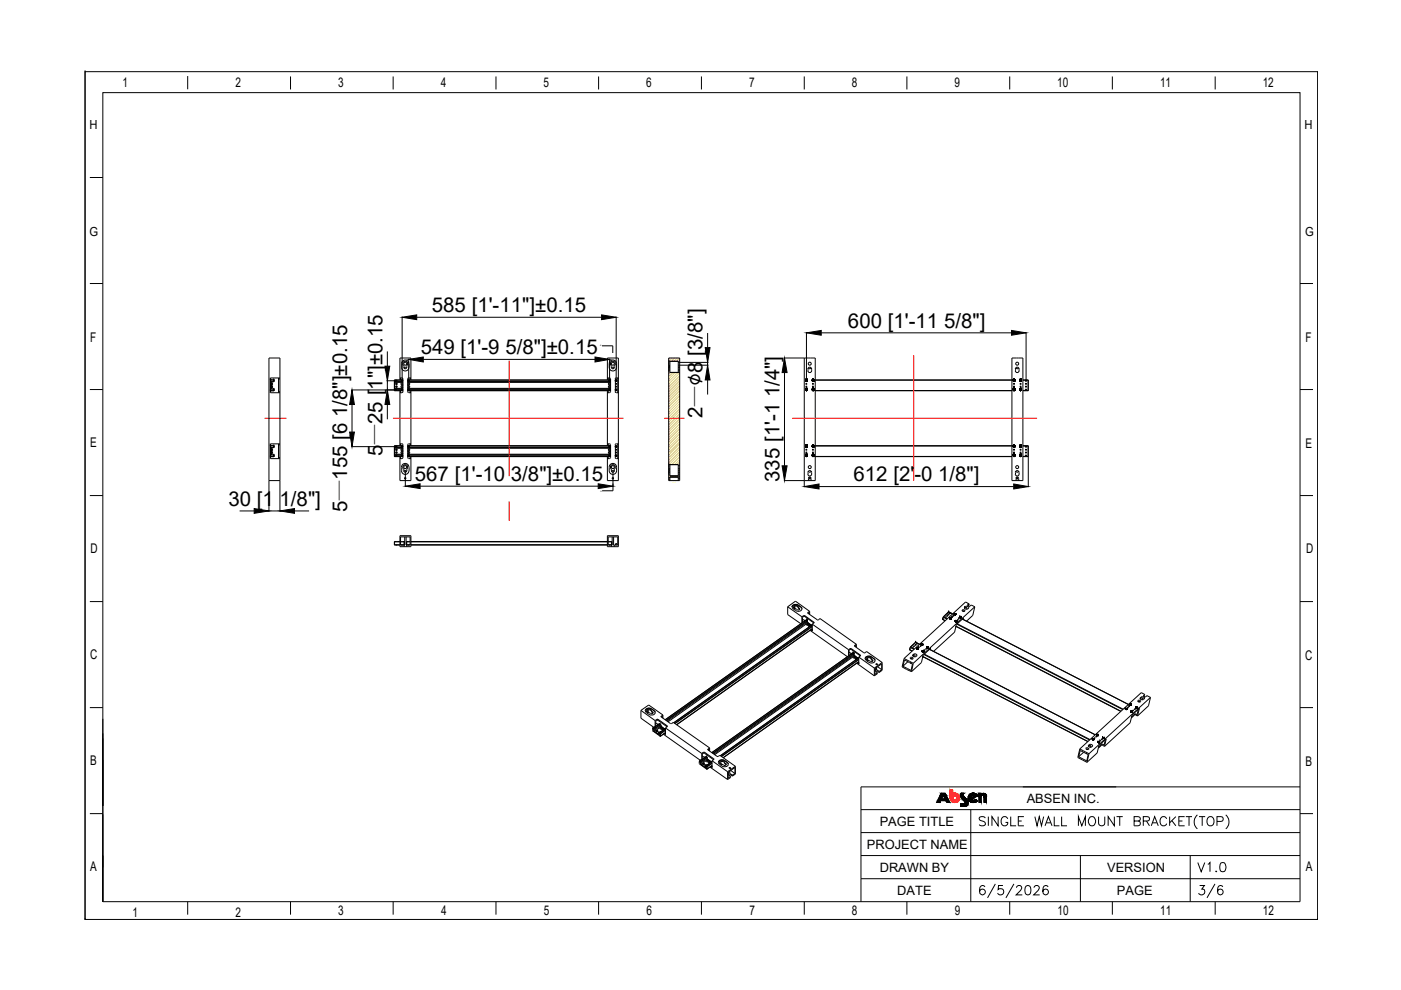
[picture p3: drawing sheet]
<svg xmlns="http://www.w3.org/2000/svg" width="297mm" height="210mm" viewBox="0 0 297 210" stroke-linecap="round" stroke-linejoin="round" font-family="sans-serif">
<defs><g id="words">
<text font-size="6.2" x="253.3" y="191.6">3/6</text>
<text font-size="4.9" x="252.9" y="185.9">V1.0</text>
<text font-size="4.4" x="81.1" y="94.3" transform="rotate(-90 81.1 94.3)">—25 [1&quot;]±0.15</text>
<g font-size="4.3">
<text x="91.6" y="66.2">585 [1'-11&quot;]±0.15</text>
<text x="179.8" y="69.5">600 [1'-11 5/8&quot;]</text>
<text x="89.2" y="75.1">549 [1'-9 5/8&quot;]±0.15</text>
<text x="149" y="88.6" transform="rotate(-90 149 88.6)">2—∅8 [3/8&quot;]</text>
<text x="81.1" y="96.7" transform="rotate(-90 81.1 96.7)">5</text>
<text x="88" y="102">567 [1'-10 3/8&quot;]±0.15</text>
<text x="48.4" y="107.2">30 [1 1/8&quot;]</text>
<text x="165.3" y="102.2" transform="rotate(-90 165.3 102.2)">335 [1'-1 1/4&quot;]</text>
<text x="181" y="102.1">612 [2'-0 1/8&quot;]</text>
<text x="73.6" y="108.5" transform="rotate(-90 73.6 108.5)">5—155 [6 1/8&quot;]±0.15</text>
</g>
<g font-size="2.8">
<text x="26" y="18.4">1</text>
<text x="49.9" y="18.4">2</text>
<text x="71.7" y="18.4">3</text>
<text x="93.5" y="18.4">4</text>
<text x="115.2" y="18.4">5</text>
<text x="137" y="18.4">6</text>
<text x="158.8" y="18.4">7</text>
<text x="180.6" y="18.4">8</text>
<text x="202.4" y="18.4">9</text>
<text x="224.2" y="18.4">10</text>
<text x="246" y="18.4">11</text>
<text x="267.7" y="18.4">12</text>
<text x="19.1" y="72.5">F</text>
<text x="276.8" y="72.4">F</text>
<text x="19.1" y="94.8">E</text>
<text x="276.8" y="94.9">E</text>
<text x="19.2" y="117.3">D</text>
<text x="276.9" y="117.2">D</text>
<text x="19.1" y="139.8">C</text>
<text x="276.7" y="139.9">C</text>
<text x="19.1" y="162.1">B</text>
<text x="276.8" y="162.3">B</text>
<text x="19.1" y="184.7">A</text>
<text x="276.9" y="184.7">A</text>
<text x="28.1" y="194.4">1</text>
<text x="49.9" y="194.4">2</text>
<text x="71.7" y="194.1">3</text>
<text x="93.5" y="194.1">4</text>
<text x="115.3" y="194.1">5</text>
<text x="137.1" y="194.1">6</text>
<text x="158.9" y="194.1">7</text>
<text x="180.6" y="194.1">8</text>
<text x="202.4" y="194.1">9</text>
<text x="224.2" y="194.1">10</text>
<text x="246" y="194.1">11</text>
<text x="267.8" y="194.1">12</text>
</g>
<g font-size="2.7">
<text x="217.7" y="170.3">ABSEN INC.</text>
<text x="186.5" y="175.1">PAGE TITLE</text>
<text x="183.8" y="180">PROJECT NAME</text>
<text x="186.5" y="184.9">DRAWN BY</text>
<text x="234.7" y="184.9">VERSION</text>
<text x="190.2" y="189.7">DATE</text>
<text x="236.8" y="189.8">PAGE</text>
</g>
<g font-size="2.6">
<text x="19" y="27.4">H</text>
<text x="276.6" y="27.4">H</text>
<text x="19" y="50">G</text>
<text x="276.7" y="50">G</text>
</g>
<g font-size=".4">
<text x="127.3" y="73.4">A</text>
<text x="127.3" y="104.2">A</text>
</g>
<text font-size=".4" fill="#ff0" x="142.6" y="102.4">A-A</text>
</g></defs>
<!-- layer: 0 -->
<g fill="none" stroke="#000" stroke-width=".21">
<path d="M18 15.2h.1M18 15.2h261.4v179.7h-261.4zM18 15.2v179.7M39.8 16.1v2.8M61.6 16.2v2.8M83.4 16.2v2.8M105.2 16.2v2.8M126.9 16.2v2.8M148.7 16.2v2.8M170.5 16.2v2.8M192.3 16.2v2.8M214.1 16.2v2.8"/>
<path d="M235.8 16.2v2.8M257.6 16.2v2.8M279.4 15.2v179.7M19.1 37.6h2.7M19.1 60.1h2.7M82.1 74.5v3.1M85.1 77.9a.78 .78 0 0 0 .8 .8 .78 .78 0 0 0 .8-.8M85.1 77.1a.78 .78 0 0 1 .8-.8 .78 .78 0 0 1 .8 .8v.8M85.2 77.1v.8M85.3 67.1v13.6M85.5 77.5a.53 .53 0 0 1 0-.8 .53 .53 0 0 1 .8 0 .53 .53 0 0 1 0 .8M85.5 77.4l.1 .5"/>
<path d="M85.6 77.9a.32 .32 0 0 0 .3 .3 .32 .32 0 0 0 .3-.3M85.6 78l.3-.1 .3 .1M86.3 77.7v.2M86.3 77.4l-.1 .3M86.7 76.1v4.6M88.3 67.3h39.3M89.7 76.2h36.5M127.6 73.3h2.3v1.5M129.2 77.9a.78 .78 0 0 0 .7 .8 .78 .78 0 0 0 .8-.8M129.2 77.9v-.8a.78 .78 0 0 1 .7-.8 .78 .78 0 0 1 .8 .8v.8M129.2 76.1v4.6M129.6 77.9a.32 .32 0 0 0 .3 .3 .32 .32 0 0 0 .4-.3"/>
<path d="M129.6 78l.3-.1 .3 .1M130.2 77.7a.57 .57 0 0 0 .1-.9 .57 .57 0 0 0-.9 .2l.2 .9M130.3 77.7v.2M130.6 67.1v13.6M141.8 76.4v2.3M141.8 77.9h.2M141.8 77.1h.1M141.8 76.6h2v2.4M141.8 78.2h.2M141.8 77.7h.2M141.8 77.5h.2M143.8 77.4h6.4"/>
<path d="M143.8 76.8h6.4M143.8 76.6h-1.8v2.4h2.1M143.8 78.6h.3M143.8 78.3h.3M143.8 77.9h.3M150 70.6v3.1M150 76.8v.6M166.2 75.9h6.6v26h-6.6M166.3 79v19.8M170.5 75.9v27.4M171 70.4v10.3M171.3 78.3a.4 .4 0 0 1 .4-.4 .4 .4 0 0 1 .4 .4"/>
<path d="M171.3 78.3v.3M171.4 78a.32 .32 0 0 0 .3 .2 .32 .32 0 0 0 .3-.2M172.1 78.3v.3a.4 .4 0 0 1-.4 .4 .4 .4 0 0 1-.4-.4M174.1 70.6h40.4M214.5 75.9h2.4v26h-2.4zM215.3 78.3a.4 .4 0 0 1 .4-.4 .4 .4 0 0 1 .4 .4M215.3 78.3v.3M215.4 78a.32 .32 0 0 0 .3 .2 .32 .32 0 0 0 .3-.2M216.1 78.3v.3a.4 .4 0 0 1-.4 .4 .4 .4 0 0 1-.4-.4M217.6 70.4v10.3M275.6 60.1h2.8M19.1 82.6h2.7"/>
<path d="M57.3 97.1v.1M57.3 83.2h.1M57.3 96.8h.1M57.3 94.5h.1M57.3 82.8h.1M57.3 80.6h.1M57.3 80.6l.1 2.2M57.3 94.1v3.1M57.4 97.2h2M57.4 83.3h2M57.4 94.5l-.1 2.3M57.4 80.5l-.1 .1"/>
<path d="M57.4 82.8h.1M57.4 96.8h.1M57.4 80.6h.1M57.4 94.6h.1M57.4 80.6h.6M57.4 96.8h.6M57.4 82.8h.6M57.4 94.5h.6M57.4 94.5h.1M57.5 96.3l.2 .2M57.5 82.3l.2 .2M57.5 96.3l.2 .1"/>
<path d="M57.5 95v1.3M57.5 81.1v1.2M57.7 94.8l-.2 .2M57.7 80.9l-.2 .1M57.7 94.9l-.2 .1M57.7 96.4l.3 .1zM57.7 94.9h.3zM57.7 80.9h.3zM58 94.5l.1 .1M58 96.4l.1 .1M58 80.5l.1 .1M58 82.5h.1"/>
<path d="M58 82.8h.1M58 96.8h.1M58 80.6h.1M58 94.8h.1M58 94.6h.1M58 96.5h.1M58 80.9h.1M58 82.6h.1M58 82.5h-.3h.3M58 94.5h.1M58.1 96.8h.1M58.1 96.5h.1"/>
<path d="M58.1 94.8h.1M58.1 94.6h.1M58.1 82.8h.1M58.1 82.6h.1M58.1 80.9h.1M58.1 80.6h.1M58.1 94.8l-.1 .1M58.1 96.8h-.1M58.1 80.8l-.1 .1M58.1 82.8h-.1M58.1 80.6v.3M58.1 82.6v.2"/>
<path d="M58.1 94.6v.2M58.1 96.5v.3M59.1 97h.3M59.1 94.3h.3M59.1 80.1v3.2M59.1 94.1v3.1M59.1 83.1h.3M59.1 80.3h.3M59.4 94.1l-2.1 .1M59.4 80.1l-2.1 .1v3M74.5 94.7h9.6M74.5 82.7h9.6"/>
<path d="M74.6 85.8v5.8M82 80.7h2.1M82.1 80.7v2M82.1 85.8v3.1M83.6 94.9h1.8M83.6 80.9h1.8M83.6 96.8h.4M83.6 96.5h.4M83.6 96.3h1.8M83.6 95h1.8M83.6 94.8h.4M83.6 94.6h.4"/>
<path d="M83.6 82.8h.4M83.6 82.3h1.8M83.6 81.1h1.8M83.6 80.9h.4M83.6 80.6h.4M83.7 94.5l-.1 2.3h1.8M83.7 80.6v2.2M83.7 94.5v2.3M83.7 94.5h1.7M84.8 80.6v-4.7h2.3v4.7M84.8 82.8v11.7M84.8 96.8v5.1h2.3v-5.1"/>
<path d="M84.8 97.2h.5M84.8 97.2h.1M84.8 94.2h.1M84.8 94.1h.5M84.8 83.3h.5M84.8 83.2h.1M84.8 80.2h.1M84.8 80.1h.5M84.9 80.1v.5M84.9 82.8v.5M84.9 94.1v.4M84.9 96.8v.4"/>
<path d="M85.2 81.3l.1 .2-.2-.1zM85.2 81.9l.1 .2-.2-.1zM85.2 95.9l.1 .2-.2-.1zM85.2 95.3l.1 .2-.2-.1zM85.2 94.1l.2 .2v2.7M85.2 80.1l.2 .2M85.3 96.8h.1M85.3 96.5h.1M85.3 94.8h.1M85.3 94.6h.1M85.3 82.8h.1M85.3 82.6h.1"/>
<path d="M85.3 80.9h.1M85.3 80.6h.1M85.4 97l-.2 .2M85.4 80.3v2.7l-.2 .2M85.4 80.6h-1.8v2.2h1.8M85.4 82.5h-1.8l.4 .1M85.4 96.4l-1.8 .1M85.6 99.9l.3-.1 .3 .1M85.9 99.8v3.5M86.4 97l.2 .2M86.4 80.3v2.7l.2 .2M86.4 80.6h43.1"/>
<path d="M86.4 96.8h43.1M86.4 82.8h43.1M86.4 96.8h.1M86.4 96.5h.1M86.4 96.4h43.1M86.4 96.3h43.1M86.4 95h43.1M86.4 94.9h43.1M86.4 94.8h.1M86.4 94.6h.1M86.4 94.5h43.1M86.4 82.8h.1"/>
<path d="M86.4 82.6h.1M86.4 82.5h43.1M86.4 82.3h43.1M86.4 81.1h43.1M86.4 80.9h43.1M86.4 80.9h.1M86.4 80.6h.1M86.5 81.4h.2zM86.5 82h.2zM86.5 96h.2zM86.6 95.3l.1 .2-.2-.1zM86.6 94.1l-.2 .2v2.7"/>
<path d="M86.6 80.1l-.2 .2M86.7 97.2h.4M86.7 94.1h.4M86.7 83.3h.4M86.7 80.1h.4M87 80.1v.5M87 82.8v.5M87 94.1v.4M87 96.8v.4M87 97.2h.1M87 94.2h.1M87 83.2h.1"/>
<path d="M87 80.2h.1M87.1 82.8v11.7M128.8 94.1h.4l.2 .2 .1 2.7M128.8 80.1h.4l.2 .2M128.8 80.6v-4.7h2.3v26h-2.3v-5.1M128.8 97.2h.4M128.8 97.2h.1M128.8 94.2h.1M128.8 83.3h.4M128.8 83.2h.1M128.8 80.2h.1M128.8 82.8v11.7"/>
<path d="M128.9 80.1v.5M128.9 82.8v.5M128.9 94.1v.4M128.9 96.8v.4M129.2 95.9l.2 .1-.1 .1zM129.2 95.3l.2 .1-.1 .1zM129.2 81.9l.2 .1-.1 .1zM129.2 81.3l.2 .1-.1 .1zM129.4 96.8h.1M129.4 96.5h.1M129.4 94.8h.1M129.4 94.6h.1"/>
<path d="M129.4 82.8h.1M129.4 82.6h.1M129.4 80.9h.1M129.4 80.6h.1M129.4 97l-.2 .2M129.5 80.3l-.1 2.7-.2 .2M129.6 99.9l.3-.1 .3 .1M130 99.8v4.3h-2.3M130.4 97l.2 .2M130.4 83l.2 .2M130.5 80.3v2.8M130.5 94.3v2.7"/>
<path d="M130.6 94.1l-.2 .2M130.6 80.1l-.2 .2M130.6 97.2h.5M130.6 94.1h.5M130.6 83.3h.5M130.6 80.1h.5M131 97.2h.1M131 94.2h.1M131 83.2h.1M131 80.2h.1M131 80.1v3.2M131 94.1v3.1"/>
<path d="M141.8 99.1v-23.2h2.3v26h-2.3v-2.1M141.8 98.3v1.1M141.8 98.5h2v2.4h-1.8M141.8 99.8v.8M142 99.8v1.1h2.1M143.8 99.8h.3M143.8 99.4h.3M143.8 98.7h.3M150 80.6v3.1M170.8 82.7h.1M170.8 80.7h.1M170.8 94.7h.1"/>
<path d="M170.8 96.6h.1M170.8 96.7h.1M170.8 94.6h.1M170.8 82.6h.1M170.8 80.8h.1M170.8 80.6v.1M170.8 94.7v.1M170.8 96.5v.1M170.9 80.8h.1M170.9 82.6h.1M170.9 96.6h.1M170.9 82.8h.1"/>
<path d="M170.9 94.6h.1M170.9 94.7h.1M170.9 94.8h.1M170.9 96.7h.1M170.9 82.7h.1M170.9 80.7h.1M170.9 80.6h.1M170.9 96.5h.1M170.9 80.8v.1M170.9 80.6v.1M170.9 94.6v.1M170.9 96.5v.1"/>
<path d="M170.9 96.6v.1M170.9 82.5v.1M170.9 80.9h.1M170.9 96.8h.1M170.9 96.7v.1M170.9 94.5h.1M170.9 82.5h.1M170.9 94.9h.1M170.9 94.5v.1M170.9 94.8v.1M171 96.8h.1M171 94.8h.1"/>
<path d="M171 82.8h.1M171 80.9h.1M171 96.5h.1M171 94.5h.1M171 82.5h.1M171 80.6h.1M171 94.9h.1M171 82.5l-.1 .1M171 80.6h-.1M171 80.8h.1M171 94.5v.1M171.1 94.8h-.1"/>
<path d="M171.1 80.6h.1M171.1 82.8h.1M171.1 82.5v.1M171.1 96.5h.1M171.1 94.6h.1M171.1 82.6h.1M171.1 96.8h.1M171.1 94.8h.1M171.1 80.9h.1M171.1 94.8v.1M171.1 96.7h.1M171.1 80.8h.1"/>
<path d="M171.1 96.5v.1M171.1 94.7v.1M171.1 82.7h.1M171.1 80.6v.1M171.1 96.6h.1M171.1 94.7h.1M171.1 80.7h.1M171.1 96.7v.1M171.2 80.6h.1M171.2 96.7h.1M171.2 82.6h.1M171.2 80.7h.1"/>
<path d="M171.2 94.8h.1M171.2 94.7h.1M171.2 96.6h.1M171.2 82.7h.1M171.2 94.6h.1M171.2 82.8h.1M171.2 80.8h.1M171.2 80.6v.1M171.2 94.6v.1M171.2 96.6v.1M172.2 82.7h.1M172.2 80.7h.1"/>
<path d="M172.2 94.7h.1M172.2 96.6h.1M172.2 96.7h.1M172.2 94.6h.1M172.2 82.6h.1M172.2 80.8h.1M172.2 80.6v.1M172.2 94.7v.1M172.2 96.5v.1M172.2 96.5h.1M172.2 80.6h.1M172.2 94.8h.1"/>
<path d="M172.3 82.6h-.1M172.3 80.8h.1M172.3 82.8h.1M172.3 96.6h.1M172.3 94.6h.1M172.3 94.7h.1M172.3 94.8h.1M172.3 80.7h.1M172.3 96.7h.1M172.3 82.7h.1M172.3 82.6h.1M172.3 80.6h.1"/>
<path d="M172.3 96.5h.1M172.3 80.8v.1M172.3 80.6v.1M172.3 94.6v.1M172.3 96.5v.1M172.3 96.6v.1M172.3 94.5h.1M172.3 82.5h.1M172.3 96.8h.1M172.3 80.9h.1M172.3 96.7l.1 .1M172.3 94.9h.1"/>
<path d="M172.3 94.5v.1M172.3 94.8v.1M172.4 80.6h.1M172.4 80.9h.1M172.4 96.5h.1M172.4 96.8h.1M172.4 94.9h.1M172.4 82.5h.1M172.4 82.8h.1M172.4 94.5h.1M172.4 82.5l-.1 .1M172.4 94.8h.1"/>
<path d="M172.4 94.5v.1M172.4 94.6h.1M172.4 96.7h.1M172.4 80.8h.1M172.5 80.6h.1M172.5 82.8h.1M172.5 82.5v.1M172.5 82.6h.1M172.5 96.8h.1M172.5 82.5h.1M172.5 94.8h.1M172.5 80.9h.1"/>
<path d="M172.5 94.6h.1M172.5 96.5h.1M172.5 94.8v.1M172.5 80.8h.1M172.5 96.7h.1M172.5 96.5v.1M172.5 94.7v.1M172.5 82.7h.1M172.5 80.6v.1M172.5 96.6h.1M172.5 80.7h.1M172.5 94.7h.1"/>
<path d="M172.5 80.7v.1M172.5 80.6l.1 .1M172.6 80.7h.1M172.6 96.7h.1M172.6 94.8h.1M172.6 94.7h.1M172.6 82.6h.1M172.6 96.6h.1M172.6 82.7h.1M172.6 80.8h.1M172.6 94.6v.1M172.6 96.6l-.1 .2"/>
<path d="M172.8 80.6h41.7M172.8 96.8h41.7M172.8 82.8h41.7M172.8 94.5h41.7M214.8 96.6h.1M214.8 94.7h.1M214.8 96.7h.1M214.8 94.8h.1M214.8 94.6h.1M214.8 80.7h.1M214.8 80.8h.1M214.8 82.7h.1"/>
<path d="M214.8 82.6h.1M214.8 80.8l.1 .1M214.8 82.8h.1M214.8 94.6v.1M214.8 96.6v.1M214.9 82.6h-.1M214.9 94.6h.1M214.9 96.6h.1M214.9 82.6h.1M214.9 80.7h.1M214.9 94.7h.1M214.9 96.7h.1"/>
<path d="M214.9 82.7h.1M214.9 80.8h.1M214.9 80.6v.1M214.9 94.7v.1M214.9 96.5v.1M214.9 94.8h.1M214.9 82.8h.1M214.9 96.5h.1M214.9 80.6h.1M214.9 96.8h.1M214.9 96.7v.1M214.9 82.5h.1"/>
<path d="M214.9 80.9h.1M215 94.5h.1M215 96.5h.1M215 82.5h.1M215 80.6h.1M215 94.8h.1M215 96.8h.1M215 82.8h.1M215 80.9h.1M215 94.5l-.1 .1M215 82.5l-.1 .1M215 80.6l-.2 .1"/>
<path d="M215 94.9h.1M215.1 96.8h-.1M215.1 80.6h.1M215.1 96.8h.1M215.1 82.6h.1M215.1 94.8h.1M215.1 94.9h.1M215.1 94.6h.1M215.1 82.8h.1M215.1 80.9h.1M215.1 96.5h.1M215.1 94.5h.1"/>
<path d="M215.1 94.5v.1M215.1 94.8v.1M215.1 82.5h.1M215.1 80.8h.1M215.1 82.5v.1M215.1 96.7h.1M215.1 96.7v.1M215.1 96.5v.1M215.1 82.7h.1M215.1 94.7v.1M215.1 80.6v.1M215.1 96.6h.1"/>
<path d="M215.1 94.7h.1M215.1 80.7h.1M215.1 94.6v.1M215.1 96.6v.1M216.2 96.6h.1M216.2 94.7h.1M216.2 96.7h.1M216.2 94.6h.1M216.2 80.7h.1M216.2 82.7h.1M216.2 80.8h.1M216.2 82.6h.1"/>
<path d="M216.2 80.8l.1 .1M216.2 94.6v.1M216.2 96.6l.1 .2M216.3 82.7h.1M216.3 80.6v.1M216.3 94.7v.1M216.3 96.6h.1M216.3 96.5v.1M216.3 96.7h.1M216.3 94.6h.1M216.3 80.8h.1M216.3 82.6h.1"/>
<path d="M216.3 94.8h.1M216.3 82.8h.1M216.3 96.5h.1M216.3 80.6h.1M216.3 96.8h.1M216.3 80.6l-.1 .1M216.3 82.6h-.1M216.3 82.5v.1M216.3 80.9h.1M216.3 94.5h.1M216.3 82.5h.1M216.4 94.5h-.1"/>
<path d="M216.4 80.9h.1M216.4 96.5h.1M216.4 82.8h.1M216.4 94.5h.1M216.4 94.9h.1M216.4 82.5h.1M216.4 80.6h.1M216.4 96.8h.1M216.4 82.5l-.1 .1M216.4 80.6h-.2M216.4 94.5v.1M216.4 94.8h.1"/>
<path d="M216.4 80.8h.1M216.5 80.6h.1M216.5 94.9h.1M216.5 96.5h.1M216.5 80.9h.1M216.5 94.5h.1M216.5 94.8h.1M216.5 82.6h.1M216.5 94.5v.1M216.5 94.8v.1M216.5 82.8h.1M216.5 82.5v.1"/>
<path d="M216.5 94.6h.1M216.5 96.8h.1M216.5 96.7h.1M216.5 96.7v.1M216.5 80.8h.1M216.5 96.5v.1M216.5 94.7v.1M216.5 82.7h.1M216.5 80.6v.1M216.5 96.6h.1M216.5 94.7h.1M216.5 80.7h.1"/>
<path d="M216.5 94.6v.1M216.5 96.6v.1M216.9 80.6h1.1v2.2h-1.1M216.9 96.8h1.1M216.9 94.5h1.1M217.7 96.8h.3M217.7 94.6h.3M217.7 82.8h.3M217.7 80.6h.3M218 94.5v8.8M218 80.6v2.2M218 94.5v2.3"/>
<path d="M275.6 82.6h2.8M19.1 105.1h2.7M50.8 108.3h3.1M57 101.9h2.4M57 108.5v-32.6h2.4v32.6M57 108.3h2.4M62.4 108.3h3.1M83.6 115.5h1.2M83.6 114.9h1.2M83.7 114.8v.8M83.7 115.6h.3M83.7 114.8h.3"/>
<path d="M84.8 113.6h2.3v2.3h-2.3zM84.9 115.5h.8M84.9 114.9h.8M85.3 114.8h.4M85.7 114.8v1.1M85.7 114.8v.1M85.7 115.5v.1M85.8 113.8v1.8h-.9v-1.8h2.1v1.8h-.9v-1.8M86.2 115.5h.8M86.2 114.9h.8M86.2 114.8v.8M86.2 114.8v1.1"/>
<path d="M86.2 114.8h.3M87.1 115.5h41.7M87.1 114.9h41.7M89.1 103.1h37.7M128.8 113.6h2.3v2.3h-2.3zM128.9 115.5h.8M128.9 114.9h.8M129.4 114.8h.3M129.7 114.8v.8M129.7 114.8v1.1M129.8 113.8v1.8h-.9v-1.8h2.1v1.8h-.9v-1.8M130.2 115.6v.3"/>
<path d="M130.5 115.3h.3M130.8 115.3h-.3v.3M130.8 115.3v.3M141.8 101.6h.2M141.8 101.3h.2M141.8 100.1h.2M142 101.2h1.8v.7M143.8 101.4h.3M143.8 100.5h.3M143.8 100.2h.3M144.1 101.1h-2.1v.8M171.3 100.2a.4 .4 0 0 1 .4-.4 .4 .4 0 0 1 .4 .4v.3"/>
<path d="M171.3 100.5a.4 .4 0 0 0 .4 .4 .4 .4 0 0 0 .4-.4M171.3 100.2v.3M171.4 101.4l.3-.3 .3 .3M171.4 101.4v.5M172 101.4v.5M173.7 103.2h41.2M215.3 100.2a.4 .4 0 0 1 .4-.4 .4 .4 0 0 1 .4 .4v.3M215.3 100.5a.4 .4 0 0 0 .4 .4 .4 .4 0 0 0 .4-.4M215.3 100.2v.3M215.4 101.4l.3-.3 .2 .3M215.4 101.4v.5M216 101.4v.5"/>
<path d="M275.6 105.1h2.8M19.1 127.6h2.7M167.9 128.7h.1M167.9 128.7l.8 .8a.79 .79 0 0 0 1.3-.4M168.1 128.7l.3 .3 .8 .3 .3-.1v-.3M168.2 128.7h-.1M168.2 128.7a.62 .62 0 0 1 1 0M168.2 128.7v.1M168.2 128.7h.1M168.2 128.7v.2M168.5 129h-.1M168.5 128.5v.5"/>
<path d="M168.5 129l.2 .1M168.7 127.5l3 2.1M169.2 128.9a.58 .58 0 0 0-.8-.4v.6M169.2 128.9l.2 .1M169.2 128.4l-.7-.2-.4 .2-.2 .3M169.2 128.3l-.7-.2-.5 .3-.1 .3M169.2 128.7l.1 .1M169.2 128.3v.1M169.2 128.7v.2M169.2 128.4l.6 .3M169.2 128.3l.6 .4M169.3 128.8h.1"/>
<path d="M169.3 128.8l.1 .1M169.4 128.9v.1M169.4 129l.1 .1M169.4 128.9h.1M169.5 128.9v.2M169.5 129.1v.1M169.8 128.7l.2 .4M169.8 128.7h.1M170 130.8l-3-2.1v1.6l2.8 1.9M170 130.8v1.3M170.1 131.3l.5 .3M170.3 130.7h.3"/>
<path d="M170.3 130.6h.3M170.3 130.6l-.3 .2M170.3 130.7l-.2 .2v1.1M170.3 130.6v.1M170.6 130.6v.1M170.6 130.7l2 1.4M170.6 130.6l2 1.3M171 131.4h.1M171 131.4l-.2 .2M171 131.4l.2 .2M171 131.4l-30 21.2M171 132.2l-29.4 20.8"/>
<path d="M171.2 131.6l-.3 .1M171.2 131.6h.1M171.2 131.6l.1 .4M171.2 132.2v.1M171.2 131.7l-29.9 21.1M171.2 132.2h.1M171.3 132.2l-.1 .1M171.3 129.8v.2M171.3 130l2 1.4 .6-.3 7.7 5.5M171.3 132l-.1-.1-29.8 21M171.3 132l.8 .6 .1-.1M171.3 130l.3-.1v.3"/>
<path d="M171.3 132l-.1 .1M171.3 132l.7 .6M171.7 129.6l-.4 .2M171.7 132.5l-.1 .1M171.7 132.6h-.1M171.7 129.6v.7M171.7 132.5v.1M171.7 132.6h.1M171.7 133.6l8 5.6M171.9 133.6l.3 .1M172 133.5l.2 .1-.2-.1M172.2 133.7h.1"/>
<path d="M172.2 133.3h.1M172.2 132.5l-29.4 20.7M172.2 132.9l-29.1 20.5M172.2 133.3l-28.8 20.4M172.2 132.3v1.4M172.2 132.3l7.7 5.5M172.6 131.9v.2M172.6 132.1l-.4 .2M179.9 137.8v1.3M180 138.3l.5 .3M180.2 137.7h.3M180.2 137.5h.3"/>
<path d="M180.2 137.5l-.3 .3M180.2 137.7l-.2 .2v1.1M180.2 137.5v.2M180.5 137.5v.2M180.5 137.7l1.9 1.4M180.5 137.5l1.9 1.4M180.8 138.4h.1M180.8 138.4l-.2 .2M180.8 138.4l.3 .2M180.9 138.4h.1M180.9 138.4l-30 21.2M180.9 139.2l-29.4 20.8"/>
<path d="M181 138.6l-.2 .1M181 138.6h.1l-29.9 21.2M181 138.6h.1M181.1 138.6l.1 .4M181.1 138.6h.1M181.1 139.3h.1M181.1 139.2l-.1 .1h.1M181.1 139.2l.1 .1M181.1 139.2v.1M181.1 139v-.1l-29.8 21M181.1 139h.1M181.2 139l-.1 .1"/>
<path d="M181.2 139.3h-.1M181.2 139l.7 .6zM181.2 136.8v.2M181.2 137l2 1.4 .5-.3 3.3 2.4M181.2 137l.2-.1v.3M181.5 139.5v.1M181.5 139.6h.1M181.5 139.5h.1M181.6 136.6l-.4 .2M181.6 136.6v.6M181.6 139.5l-.1 .1M182.1 139.4l-29.4 20.8"/>
<path d="M182.1 139.5h-.1M182.1 139.9l-29.1 20.5M182.1 139.3l3.3 2.3M182.1 139.3v1.4M182.4 138.9v.2M182.4 139.1l-.3 .2M183.7 139.7v.2M183.9 139.9l.3 .2M183.9 139.5v.5M191.7 139.6l-.4 1.8M191.7 139.6l1.9 1M192.9 137.8h.1"/>
<path d="M192.9 137.7v.1M192.9 137.8l.5 .2M193 137.2l-.1 .6 .5 .2M193 137.2v.1M193 137.2h.1M193 137.3l.8 .4M193 137.2l.3 .1M193.3 139.6l-.1 .1M193.5 138.9v.1M193.6 138.9h.4l-.1 .4M193.6 138.9l-.1 .2M193.7 138.9l-.1 .2"/>
<path d="M193.7 138.7h.5l.2 .3a.53 .53 0 0 1-.9 0v-.1M193.7 138.7l-.1 .2M193.7 138.7l-.2 .2M193.7 137.1h.1M194.1 136.8h.1M194.1 136.2h.1M194.1 136.2l-1.1 1M194.1 136.2l.3 .1M194.1 136.2l.9 .4M194.3 139.1h.1M194.3 137.6h.1M194.4 137.5h.1"/>
<path d="M194.4 137.6h.1M194.4 137.7h.1M194.4 137.6v.1M194.5 137.6h.1M194.5 137.7h.1M194.6 137.7h.1M194.6 137.6h.1M194.6 137.6v.1M195.3 136.6h.1M195.3 136.7h.1M195.4 136.7h.1M195.4 136.8h.1"/>
<path d="M195.5 136.8h.1M195.5 136.7h.1M195.5 138.1h.1M195.5 138.2h.1M195.6 136.7h-.1M195.6 136.7h.1M195.6 138.2h.1M195.6 136.8h.1M195.6 138.3h.1M195.6 136.7v.1M195.7 138.3h.1M195.7 139.2h.1"/>
<path d="M195.7 139.2l34.9 18M195.7 139.2l35 18M195.8 138.2h.1M195.8 138.3h.1M195.8 139.3l-.2 .1M195.9 138.8l35.1 18.1M196.5 137.3h.1M196.5 137.2v.1M196.6 137.4h.1M196.6 137.3h.1M196.6 137.3v.1M196.7 137.4h.1"/>
<path d="M196.8 137.4h.1M196.8 137.3h.1M197.1 137.7l35.1 18.1M197.1 137.6v.1M197.2 137.5h.1M197.3 137.5l-1.6 1.4-.3 1.6-2.1 1.9 .3-1.8M197.3 137.5h.1M197.3 137.5l-.1 .3M199.9 131.3h.1M199.9 131.3v.1M199.9 131.4h.1M199.9 131.3l.5 .3-.5-.2"/>
<path d="M200 130.8l-.1 .5M200 130.9l-.1 .4M200 130.8v.1M200 130.9l.8 .4M200 130.8h.1M200.1 130.8l-.1 .1M200.1 130.8l.2 .1M200.8 130.6h.1M201.1 130.4h.1M201.1 129.8h.1M201.1 129.8l-1.1 1M201.1 129.8l.3 .1"/>
<path d="M201.2 129.8h.1M201.2 129.8l.8 .4M201.3 131.2h.1M201.3 131.1h.1M201.4 131.2h.1M201.5 131.3h.1M201.5 131.2h.1M201.5 131.2v.1M201.6 131.2h-.1M201.6 131.2h.1M201.6 131.2v.1M201.7 131.2h.1"/>
<path d="M202.3 130.2h.1M202.3 130.3h.1M202.4 130.3h.1M202.5 130.3h.1M202.5 131.8h.1M202.5 131.7h.1M202.5 130.3v.1M202.6 131.8h.1M202.6 130.3h.1M202.6 131.9h.1M202.6 132.8h.1M202.6 131.8v.1"/>
<path d="M202.6 132.8l35 18M202.6 132.8l35.1 18M202.7 131.9h.1M202.7 131.8h.1M202.8 131.9h-.1M202.8 131.8h.1M202.8 131.9h.1M202.8 132.8l-.2 .2M202.8 131.8v.1M202.9 131.8h.1M202.9 132.3l35.1 18.2M203.5 130.9h.1"/>
<path d="M203.5 130.8h.1M203.5 131h.1M203.6 130.9h.1M203.6 131h.1M203.6 130.9v.1M203.7 131h.1M203.7 130.9h.1M203.8 131h.1M203.8 130.9h.1M203.8 130.9v.1M204 131.2l35.2 18.2M204.1 131.2v.1"/>
<path d="M204.3 131.1l-1.6 1.4-.3 1.5-4.5 4.1M204.3 129.5l-.2 .1M204.3 131.1h.1M204.3 131.1l-.1 .2M204.5 128.8h.1M204.5 128.8v.1h.1M204.6 128.9v.1M204.6 128.9l.4-.1-.1 .4M204.7 128.6h.5a.41 .41 0 0 1-.1 .6 .41 .41 0 0 1-.6-.2v-.2M204.7 128.6l-.2 .2M204.7 128.6l-.1 .3M205.2 128.3v.1l.3 .2 .4-.3 .8 .4"/>
<path d="M205.2 128.3h.1M205.2 128.3v.1M205.3 129h-.1M205.5 128.1l-.8-.5-13 12M205.5 128.1l-.3 .2M205.5 128.1l-.3 .3M206.7 128.7l-13.1 11.9M206.7 128.7l-.5 1.8-1.3 1.2M275.6 127.6h2.8M19.1 150h2.7M21.8 152.4v38.8h253.8v-171.6h-253.8v171.6v-9.8M136.8 150.6l.1 .4 .7 .5a.79 .79 0 0 0 1.3-.4"/>
<path d="M137 150.7a.6 .6 0 0 1 .6-.4 .6 .6 0 0 1 .5 .4M137 150.6l.2 .4a1.05 1.05 0 0 0 1.2 .1l-.1-.1M137 150.6h.1M137 150.8h.1M137.1 150.7h.1M137.1 150.7v.2M137.4 150.5v.5M137.4 151l.2 .1M137.5 149.5l3 2.1M138.1 150.8l-.1-.2-.6-.1-.1 .5h.1M138.1 150.8l.2 .2M138.1 150.3l-.8-.1-.5 .5"/>
<path d="M138.1 150.3l-.7-.1-.4 .1-.2 .4M138.1 150.7l.2 .2M138.1 150.7v.1M138.1 150.3l.6 .4M138.2 150.8h.1M138.3 151l.1 .2M138.3 150.9v.1M138.3 151v.1M138.4 154.4v.6l1.6 1.1M138.4 154.4h.1M138.4 151.2h.1M138.4 154.5h.1"/>
<path d="M138.4 154.4l.2 .2M138.4 154.5l.2 .1M138.6 154.6h.1M138.6 154.9l.1 .2M138.6 154.6v.3M138.6 154.9h.1M138.6 154.9l.2 .2M138.7 150.7l.2 .4M138.7 154.3l-.3 .1M138.7 155.1l.9 .6M138.8 155.1l.9 .6M138.8 155.1h-.1"/>
<path d="M138.8 154.4l-.2 .2M138.9 152.8l-3-2.2v1.7l2.8 2M138.9 152.8v1.3M139 153.3l.5 .3M139.2 155.1h.1M139.2 155.1l-.1-.1 .3-.1v.2h-.1M139.2 152.7h.3M139.2 152.5h.3M139.2 152.7l-.2 .2v1.1M139.2 152.5v.2M139.2 152.5l-.3 .3M139.3 155.1h.1"/>
<path d="M139.4 155l-.2-.1v.2M139.4 155v.1h-.2M139.4 155h.1M139.5 152.5v.2M139.5 152.7l1.9 1.4M139.5 152.5l1.9 1.4M139.6 155.4h.1M139.7 155.4h.1M139.7 155.7h.1M139.7 155.7h-.1M139.7 155.4v.3M139.7 155.6l-.1 .1"/>
<path d="M139.8 155.4h.1M139.8 155.4l.2 .2M139.8 155.3h.1M139.8 155.4l.2 .1M139.8 155.4l-.1 .1M139.9 155.4l-.3-.1 .1 .1M139.9 153.5h.2M139.9 153.5h.1M139.9 153.5l-1.5 .9M139.9 153.5l-.2 .1M139.9 155.3l-.2-.1-.1 .2M139.9 154.3l-1.1 .8"/>
<path d="M140 156.1h.1M140 155.6h.1M140 155.5v.1M140 155.6v.5M140 153.5l.1 .1M140 153.5h.1M140 153.5l-.2 .2M140 155.3l-.2 .1M140.1 153.9l.1 .2M140.1 153.5v.1M140.1 154.2l-.1 .1M140.1 153.6v.3"/>
<path d="M140.1 154.2v.1M140.1 154.2h.1M140.1 153.6l-1.5 1M140.1 153.9l-1.5 1M140.1 154.3h-.1M140.2 154.2l-.1 .1M140.2 154.2l-.2 .1M140.2 154.1h.1M140.2 151.8v.2M140.2 152l2 1.4 .5-.2 7.8 5.4M140.2 152l.3-.1v.3M140.2 154.1l.7 .5"/>
<path d="M140.2 154.1h-.1M140.2 155.4l-.2 .1M140.5 154.6h.1M140.5 151.6v.7M140.5 154.5v.1M140.5 154.5l.1 .1M140.5 151.6l-.3 .2M140.6 155.7l7.9 5.5M140.9 155.4l.2 .2-.2-.1M141 155.3l-1 .8M141.1 154.3v1.4l-.3-.2M141.1 154.3l7.7 5.5"/>
<path d="M141.1 154.5l-1.3 .9M141.1 154.5l-.1 .1M141.1 154.9l-1.1 .7M141.4 153.9v.2M141.4 154.1l-.3 .2M148.8 159.8v1.3M149.1 159.7h.3M149.1 159.5h.3M149.1 159.7l-.2 .2v1.1M149.1 159.5v.2M149.1 159.5l-.3 .3M149.4 159.7l1.9 1.4"/>
<path d="M149.4 159.5l1.9 1.4M149.4 159.5v.2M150.1 158.8v.2M150.1 159l2 1.4 .5-.3 3.3 2.4M150.1 159l.2-.1v.3M150.5 158.6v.7M150.5 158.6l-.4 .2M181.7 140.6l3.7 2.7M181.8 140.5l.2 .2M181.9 140.5l.2 .1M182 140.7h.1M182.1 140.7h.1"/>
<path d="M182.1 140.3l-28.8 20.4M182.1 140.7h-.1M182.1 140.3h.1M185.4 141.6v1.7M185.5 142.1l.1 .1M185.6 141.7l.1 .7M185.7 142.4l.3 .2M185.8 140.9h.2M185.8 141.5v.6h.3M185.8 140.9h.1M186 142.6v.2l-.6 .5M186.1 142.3l-.4 .1"/>
<path d="M186.1 142.3l.3 .3M186.1 142.1l.3 .3M186.1 141.4l.8 .6M186.1 142.1v.2M186.4 142.4v.2M186.9 142v-1.2l-1.4 .9v1.3l.5-.4M186.9 142l-.5 .4M187 140.5l-1.6 1.1M187 140.5v1.6l-.6 .5M192.5 140.3l-1.1 1 .4-1.4 1.7 .9-.3 1.4M193.1 140.6h.1M228.9 158.8l2 1"/>
<path d="M228.9 158.8l-.4 1.8M229.7 159.5l-1 .9 .3-1.3 1.7 .9-.3 1.3M230.3 159.8h.1M230.8 158v.2l.1-.1M230.9 158.1h.4l-.1 .4M230.9 157.9l.4-.1 .3 .1a.42 .42 0 0 1-.3 .6 .42 .42 0 0 1-.5-.3v-.2M230.9 157.9v.2M230.9 158.1v.2M230.9 157.9l-.1 .1M231.6 158.2l-.1 .1M231.6 156.8h.1M231.7 156.8h.1"/>
<path d="M231.7 156.9h.1M231.8 156.9h.1M231.8 156.8h.1M231.9 156.9h-.1M231.9 156.8h.1M231.9 156.9h.1M231.9 156.8v.1M232.5 155.8h.1M232.6 155.9h.1M232.6 155.8h.1M232.6 156h.1M232.7 156h.1"/>
<path d="M232.7 157.3h.1M232.8 157.3h-.1M232.8 156h.1M232.8 157.4h.1M232.8 155.9h.1M232.8 157.5h.1M232.9 157.4h.1M232.9 155.9h.1M232.9 157.5h.1M232.9 155.9l-.1 .1M233 157.5h.1M233 157.4h.1"/>
<path d="M233 157.4v.1M233.1 157.4h.1M233.5 158h.3M233.5 158l-.6 .6M233.6 157.8h.2M233.6 157.8l-.1 .2M233.6 157.8l-.7 .6M233.7 156.5h.1M233.7 156.4h.1M233.8 156.6h.1M233.8 156.5h.1M233.8 158l.4 .2"/>
<path d="M233.8 157.8v.2M233.9 156.6h.1M233.9 156.5h.1M234 156.6h.1M234 156.5h.1M234 156.5v.1M234.1 156.5h.1M234.4 156.8l-.3 1.1-.3-.1M234.5 156.7l-1.5 1.4-.4 1.5-2.1 2 .4-1.8M234.5 156.7h.1M234.5 156.7l-.3 1.5M238.6 150.4h.1"/>
<path d="M238.6 150.3h.1M238.7 150.4h.1M238.8 150.4h.1M238.8 150.5h.1M238.9 150.4h.1M238.9 150.4l-.1 .1M239.5 149.5h.1M239.6 149.4h.1M239.6 149.5h.1M239.7 149.5h.1M239.7 149.5v.1M239.7 149.6h.1"/>
<path d="M239.7 150.9h.1M239.8 149.6h.1M239.8 149.5h.1M239.8 151h.1M239.8 150.9h.1M239.8 149.5l.1 .1M239.8 149.5v.1M239.9 149.5h.1M239.9 151h.1M240 151h.1M240.1 151h.1M240.5 151.6h.3"/>
<path d="M240.5 151.6l-.6 .6M240.6 151.4h.2M240.6 151.4l-.7 .6M240.6 151.4l-.1 .2M240.7 150.1h.1M240.7 150h.1M240.8 150h.1M240.8 150.1h.1M240.8 151.6l.4 .2M240.8 151.4v.2M240.9 150.1h.1M240.9 150.2h.1"/>
<path d="M240.9 150.1v.1M241 150.2h-.1M241 150.1h.1M241 150.2h.1M241 150.1v.1M241.3 150.4l-.2 1.1-.3-.1M241.5 150.2l-1.5 1.4-.4 1.6-5.4 5M241.5 150.2h.1M241.5 150.3h.1M241.5 148.7l-.1 .1M241.5 150.2l.1 .1M241.6 150.3l-.4 1.5"/>
<path d="M241.8 148l-.1 .1M241.8 148.1v.1M241.9 148h.4l-.1 .4M241.9 148l-.1 .2M241.9 147.8l.5-.1 .3 .3a.5 .5 0 0 1-.9 .2v-.2M241.9 147.8l-.1 .2M241.9 147.8v.2M242.5 147.4l-.1 .2M242.5 148.1v.2M242.5 148.1l.1 .1M242.6 148.1h.1M242.7 147.2l-.3 .3 .2 .2h.3l.3-.2 .7 .4"/>
<path d="M242.7 147.2l-.7-.3-13.1 11.9M242.7 147.2l-.2 .4M243.9 147.9l-13 11.9M243.9 147.9l-.4 1.7-2.3 2.2M275.6 150h2.8M19.1 172.5h2.7M21.8 161.1v9.8M148.3 161.5v.4l1.5 1.2M148.3 161.5h.1M148.3 161.5l.2 .1M148.3 161.4l.2 .1M148.3 161.4v.1"/>
<path d="M148.5 161.6h.1M148.5 161.5v.1M148.5 161.8l.1 .3M148.5 161.8h.1M148.5 161.6v.2M148.5 161.3l-.2 .1M148.6 162.1l.9 .6M148.6 162.1h.1M148.7 161.4l-.2 .1M148.9 160.3l.5 .3M149 162.1h.1M149.1 162.1l-.1-.2h.2l.2 .1-.2 .1"/>
<path d="M149.1 162.1h.1M149.3 162h-.2v.1M149.3 162l-.2 .1M149.3 162h.1M149.5 162.4h.1M149.5 162.7h.1M149.6 162.4h.1M149.6 162.7h.1M149.6 162.7h-.1M149.6 162.4l.2 .2M149.6 162.4v.3M149.6 162.6l-.1 .1"/>
<path d="M149.7 162.4h.1M149.7 162.4l.2 .1M149.7 162.4h-.1M149.7 162.3l-.1-.1-.1 .2M149.7 160.4h.1M149.7 160.4l.2 .1M149.7 160.4l-1.4 1M149.7 160.4l-.2 .2M149.8 160.4h.1M149.8 162.3l-.2-.1-.1 .2M149.8 160.4l.1 .1M149.8 161.2l-1.2 .9"/>
<path d="M149.8 163.1h.1M149.8 162.6h.1M149.9 162.5v.1M149.9 162.6h.1M149.9 162.6v.5M149.9 162.5l-.1 .1M149.9 163.1h.1M149.9 160.5l.1 .1M149.9 160.5h.1M149.9 160.5l-.2 .2M149.9 162.3l-.2 .1M150 160.9l.1 .1"/>
<path d="M150 161.2l-.1 .1M150 160.6v.3M150 161.2h.1M150 161.2l-.1 .1 .2-.1M150 160.6l-1.5 1M150 160.9l-1.5 .9M150.1 161h.1M150.1 161l.7 .5-.7-.5M150.1 161l-.1 .1M150.1 162.3l-.2 .2M150.4 161.6h.1M150.4 161.5h.1"/>
<path d="M150.4 161.5v.1M150.5 161.5l-.1 .1M150.5 161.5v.1M150.5 162.6l3.8 2.7M150.7 162.5l.2 .2M150.8 162.4l.2 .2-.2-.1M150.9 162.7h.1M151 162.7h.1M151 161.3l3.3 2.3M151 161.3v1.4M151 161.5l-1.4 .9M151 161.5h-.1"/>
<path d="M151 161.8l-1.1 .8M151 162.3l-1.1 .8M151 162.7h-.1M151 162.3h-.1M151.3 160.9v.2M151.3 161.1l-.3 .2M152.6 161.6v.3M152.8 161.9l.3 .2M152.8 161.5v.5M154.3 163.6v1.7M154.4 164.1l.1 .1M154.5 163.7l.1 .7"/>
<path d="M154.6 164.4l.3 .2M154.7 162.9h.2M154.7 163.5v.5l.2 .1M154.7 162.9h.1M154.9 164.6v.2l-.6 .5M154.9 164.3l-.3 .1M154.9 164.3l.4 .2M154.9 164.1l.4 .2M154.9 163.4l.9 .6M154.9 164.1v.2M155.3 164.3v.2M155.8 164v-1.3l-1.4 1v1.3l.5-.4"/>
<path d="M155.8 164l-.5 .3M155.9 162.5v1.6l-.6 .4M155.9 162.5l-1.6 1.1M182.5 171.7h93.1M182.5 176.5h93.1M205.8 171.7v19.5M208.9 173.4a.73 .73 0 0 0-.7-.3 .73 .73 0 0 0-.6 .5l.2 .3 .9 .3 .2 .6a.92 .92 0 0 1-1.3 0M209.6 173.1v2M211.6 173.1v2l-1.3-2v2M213.7 173.6a.72 .72 0 0 0-.9-.5 .72 .72 0 0 0-.5 .8 .83 .83 0 0 0 .1 .9 .83 .83 0 0 0 1 .2l.2-.2 .1-.4h-.5M214.3 173.1v2h1.1M215.9 174.1h.7"/>
<path d="M217.1 173.1h-1.2v2h1.2M219.4 173.1l.5 2 .4-2 .5 2 .5-2M221.6 175.1l.7-2 .8 2M221.8 174.5h1M223.5 173.1v2h1.1M225.1 173.1v2h1.1M228.6 175.1v-2l.8 2 .7-2v2M231.1 173.2a.95 .95 0 0 1 1.1 .5 .95 .95 0 0 1-.1 1.1 .74 .74 0 0 1-.8 .3 .74 .74 0 0 1-.5-.7v-.5zM232.9 173.1v1.4a.66 .66 0 0 0 .7 .6 .66 .66 0 0 0 .6-.6v-1.4M236.3 173.1v2l-1.3-2v2M236.7 173.1h1.3M237.4 173.1v2"/>
<path d="M240.5 174.1l1.1-.1 .2-.3-.1-.4-.4-.2h-.8v2h.8a.51 .51 0 0 0 .5-.5 .51 .51 0 0 0-.5-.5M242.4 174.1l1.1-.1 .2-.3-.1-.4-.4-.2h-.8v2M243.1 174.1l.6 1M244.1 175.1l.7-2 .8 2M244.3 174.5h1M247.4 173.6a.72 .72 0 0 0-.9-.5 .72 .72 0 0 0-.5 .8 .83 .83 0 0 0 .1 .9 .83 .83 0 0 0 1 .2l.3-.4M248 173.1v2M248.5 174l.8 1.1M249.3 173.1l-1.3 1.4M249.9 174.1h.8M251.2 173.1h-1.3v2h1.3M251.4 173.1h1.3"/>
<path d="M252.1 173.1v2M253.9 172.8a1.95 1.95 0 0 0 0 2.9M254.2 173.1h1.3M254.9 173.1v2M256.1 173.4a.72 .72 0 0 1 .8-.2 .72 .72 0 0 1 .5 .7 .83 .83 0 0 1-.2 .9 .83 .83 0 0 1-.9 .2 1.2 1.2 0 0 1-.2-1.6zM258 174.2l1.2-.1 .1-.3-.1-.5-.3-.2h-.9v2M259.9 172.8a1.95 1.95 0 0 1 0 2.9M275.6 172.5h2.8M275.6 166.8h-93.1v24.4M18 194.9h.1M39.8 191.2v2.7M61.6 191.2v2.7"/>
<path d="M83.4 191.2v2.7M105.2 191.2v2.7M126.9 191.2v2.7M148.7 191.2v2.7M170.5 191.2v2.7M182.5 181.4h93.1M182.5 186.3h93.1M192.3 191.2v2.7M208.8 188a.58 .58 0 0 0-.5-.3 .58 .58 0 0 0-.5 .4 1.2 1.2 0 0 0 .4 1.6 .62 .62 0 0 0 .7-.5 .62 .62 0 0 0-.5-.7 .62 .62 0 0 0-.7 .6M211 187.4l-1.6 3M212.6 187.7h-.9l-.1 .9a.69 .69 0 0 1 1.1 0 .69 .69 0 0 1-.2 1.1 .69 .69 0 0 1-1-.3M214.1 191.2v2.7"/>
<path d="M215 187.4l-1.7 3M215.5 188.2l.4-.5h.4l.2 .3a.66 .66 0 0 1-.1 .8l-1 .9h1.3M217.6 187.9a.59 .59 0 0 1 .9 .2 1.32 1.32 0 0 1-.5 1.6h-.2a1.29 1.29 0 0 1-.2-1.8zM219.2 188.2v-.1a.58 .58 0 0 1 .6-.4 .58 .58 0 0 1 .5 .4l-.2 .7-.9 .9h1.2M222.2 188l-.1-.1a.59 .59 0 0 0-.9 .2 1.2 1.2 0 0 0 .5 1.6 .6 .6 0 0 0 .6-.5 .6 .6 0 0 0-.5-.7 .6 .6 0 0 0-.7 .6M229.1 181.4v9.8M235.8 191.2v2.7M252.3 181.4v9.8M257.6 191.2v2.7M279.4 194.9h.1"/>
<circle cx="84.1" cy="95.9" r=".15"/>
<circle cx="84.1" cy="81.4" r=".15"/>
<circle cx="84.1" cy="95.4" r=".15"/>
<circle cx="84.1" cy="82" r=".15"/>
<circle cx="84.1" cy="81.4" r=".11"/>
<circle cx="84.1" cy="82" r=".11"/>
<circle cx="84.1" cy="95.9" r=".11"/>
<circle cx="84.1" cy="95.4" r=".11"/>
<circle cx="85.2" cy="82.7" r=".15"/>
<circle cx="85.2" cy="94.7" r=".15"/>
<circle cx="85.2" cy="80.7" r=".15"/>
<circle cx="85.2" cy="96.6" r=".15"/>
<circle cx="85.2" cy="80.7" r=".11"/>
<circle cx="85.2" cy="82.7" r=".11"/>
<circle cx="85.2" cy="94.7" r=".11"/>
<circle cx="85.2" cy="96.6" r=".11"/>
<circle cx="86.6" cy="82.7" r=".15"/>
<circle cx="86.6" cy="94.7" r=".15"/>
<circle cx="86.6" cy="96.6" r=".15"/>
<circle cx="86.6" cy="80.7" r=".15"/>
<circle cx="86.6" cy="80.7" r=".11"/>
<circle cx="86.6" cy="96.6" r=".11"/>
<circle cx="86.6" cy="94.7" r=".11"/>
<circle cx="86.6" cy="82.7" r=".11"/>
<circle cx="129.2" cy="80.7" r=".15"/>
<circle cx="129.2" cy="96.6" r=".15"/>
<circle cx="129.2" cy="82.7" r=".15"/>
<circle cx="129.2" cy="94.7" r=".15"/>
<circle cx="129.2" cy="94.7" r=".11"/>
<circle cx="129.2" cy="96.6" r=".11"/>
<circle cx="129.2" cy="82.7" r=".11"/>
<circle cx="129.2" cy="80.7" r=".11"/>
<circle cx="130.6" cy="94.7" r=".15"/>
<circle cx="130.6" cy="82.7" r=".15"/>
<circle cx="130.6" cy="96.6" r=".15"/>
<circle cx="130.6" cy="80.7" r=".15"/>
<circle cx="130.6" cy="94.7" r=".19"/>
<circle cx="130.6" cy="82.7" r=".19"/>
<circle cx="130.6" cy="80.7" r=".19"/>
<circle cx="130.6" cy="96.6" r=".19"/>
<circle cx="130.6" cy="94.7" r=".11"/>
<circle cx="130.6" cy="82.7" r=".11"/>
<circle cx="130.6" cy="80.7" r=".11"/>
<circle cx="130.6" cy="96.6" r=".11"/>
<circle cx="171.7" cy="101.4" r=".15"/>
<circle cx="215.7" cy="101.4" r=".15"/>
</g>
<!-- layer: VhF -->
<g fill="#ff7f00" stroke="#ff7f00" stroke-width=".21">
<path d="M202.3 168.2h.3z"/>
<path d="M202.2 168.7h.2z"/>
<path d="M202.5 169.6h.8z"/>
<path d="M202.2 170.1h.4z"/>
<path d="M202.3 168.2h.3zM202.2 168.2h.4z"/>
<path d="M202.2 168.2h.6zM202.2 168.2h.6z"/>
<path d="M202.2 168.2l.7 .1zM202.2 168.2l.7 .1z"/>
<path d="M202.2 168.3l.9 .1zM202.2 168.3l.9 .1z"/>
<path d="M202.2 168.4l1 .2-.1-.2zM202.2 168.4l1 .2h-1z"/>
<path d="M202.2 168.6l1.1 .1-.1-.1zM202.2 168.6l1.1 .1h-1.1z"/>
<path d="M202.5 168.7h.8zM202.5 168.7h.8z"/>
<path d="M202.2 168.7h.2zM202.2 168.7h.3z"/>
<path d="M202.5 168.7h.8zM202.5 168.7h.8z"/>
<path d="M202.6 168.7l.8 .1zM202.6 168.7l.8 .1z"/>
<path d="M202.6 168.8h.8zM202.6 168.8h.8z"/>
<path d="M202.7 168.8l.7 .1zM202.7 168.8l.7 .1z"/>
<path d="M202.8 168.9h.6zM202.8 168.9h.6z"/>
<path d="M202.8 168.9l.6 .1zM202.8 168.9l.6 .1z"/>
<path d="M202.8 169h.6zM202.8 169h.6z"/>
<path d="M202.9 169l.6 .1zM202.9 169l.6 .1zM202.9 169.1h.6zM202.9 169.1h.6z"/>
<path d="M201.4 167.5l.6 1.7v-1.7zM201.4 167.5l.6 1.7h-.6z"/>
<path d="M202.9 169.1l.6 .1zM202.9 169.1l.6 .1z"/>
<path d="M201.4 169.2h.6zM201.4 169.2h.6z"/>
<path d="M202.9 169.2h.6zM202.9 169.2h.6z"/>
<path d="M202.9 169.2l.6 .1zM202.9 169.2l.6 .1z"/>
<path d="M201.5 169.2l.5 .1zM201.5 169.2l.5 .1z"/>
<path d="M201.5 169.3h.6zM201.5 169.3h.6z"/>
<path d="M202.9 169.3h.6zM202.9 169.3h.5z"/>
<path d="M201.5 169.3l.6 .1zM201.5 169.3l.6 .1z"/>
<path d="M202.9 169.3l.5 .1zM202.9 169.3l.5 .1h-.6z"/>
<path d="M202.8 169.4l.6 .1zM202.8 169.4l.6 .1z"/>
<path d="M201.5 169.4l.6 .1zM201.5 169.4l.6 .1z"/>
<path d="M202.8 169.5h.6zM202.7 169.5h.7z"/>
<path d="M201.5 169.5h.7zM201.5 169.5h.7zM201.5 169.5h.7zM201.5 169.5h.7z"/>
<path d="M202.7 169.5h.7zM202.7 169.5h.7z"/>
<path d="M201.5 169.5l.8 .1zM201.5 169.5l.8 .1z"/>
<path d="M202.7 169.5h.7zM202.6 169.6h.7z"/>
<path d="M201.5 169.6h.9zM201.5 169.6h.9z"/>
<path d="M202.6 169.6h.7zM202.5 169.6h.8zM202.4 169.6h.9z"/>
<path d="M201.5 169.6h.9zM201.5 169.6h.9z"/>
<path d="M201.5 169.6h1.8zM201.5 169.6h1.8z"/>
<path d="M201.5 169.6h1.8zM201.5 169.6l1.8 .1z"/>
<path d="M201.6 169.7h1.7zM201.6 169.7l1.6 .1z"/>
<path d="M201.7 169.8h1.5zM201.7 169.8h1.5z"/>
<path d="M201.7 169.8h1.5zM201.7 169.8l1.4 .1z"/>
<path d="M201.8 169.9h1.3zM201.8 169.9l1.2 .1z"/>
<path d="M201.8 170h1.2zM201.8 170l1.1 .1z"/>
<path d="M202 170.1h.9zM202 170.1h.9z"/>
<path d="M202 170.1h.9zM202 170.1h.8z"/>
<path d="M202.1 170.1h.7zM202.1 170.1h.5z"/>
<path d="M202.2 170.1h.4zM202.4 170.1h.2z"/>
</g>
<path d="M202 169.1a.44 .44 0 0 0 .4 .5 .44 .44 0 0 0 .4-.5 .44 .44 0 0 0-.6-.3v-.6a.99 .99 0 0 1 1.2 .8 .99 .99 0 0 1-.9 1.1 .99 .99 0 0 1-1.1-1v-1.6h.6v1.7" fill="none" stroke="#ff7f00" stroke-width=".21"/>
<!-- layer: DIM -->
<g fill="#000" stroke="#000" stroke-width=".21">
<path d="M203.7 168.4h.6zM204.4 169.8h.7zM204.4 170.4h.8zM204.5 170.4h.7zM204.6 170.3h.6zM205.8 168.3h1.1zM206.1 170.1h.4zM206.2 168.2h.3zM206.6 169.7h.5zM206.8 169.6h.2zM208.2 168.3h.6zM208.4 168.2h.2z"/>
<path d="M198.8 169.8l.5 .3 .1-.3zM198.8 169.8l.5 .3h-.7z"/>
<path d="M199.3 168.6l.3 .8 .4-.8zM199.3 168.6l.3 .8h-.6z"/>
<path d="M199.6 168.2l1 .4-.2-.4zM199.6 168.2l1 .4h-1.3z"/>
<path d="M200 168.6l1 .8-.4-.8zM200 168.6l1 .8h-.6z"/>
<path d="M199 169.4l2.2 .4-.2-.4zM199 169.4l2.2 .4h-2.4z"/>
<path d="M200.5 169.8l.8 .3-.1-.3zM200.5 169.8l.8 .3h-.6z"/>
<path d="M203.7 168.6h.6zM203.7 168.6h.6z"/>
<path d="M203.7 168.4h.6zM203.7 168.4h.6z"/>
<path d="M203.7 168.4l.6 .1zM203.7 168.4l.6 .1z"/>
<path d="M203.7 168.5l.6 .1zM203.7 168.5l.6 .1z"/>
<path d="M203.7 168.6l.6 .1zM203.7 168.6l.6 .1z"/>
<path d="M203.7 168.7l.6 .1v-.1zM203.7 168.7l.6 .1h-.6z"/>
<path d="M203.7 168.3h.6zM203.7 168.3l.6 .1zM203.7 168.4h.6z"/>
<path d="M203.7 168.2h.6zM203.7 168.2l.6 .1z"/>
<path d="M203.7 168.8l.7 .1zM203.7 168.8l.7 .1z"/>
<path d="M203.8 168.2h.6zM203.8 168.2h.5z"/>
<path d="M203.8 168.9l.7 .1-.1-.1zM203.8 168.9l.7 .1h-.7z"/>
<path d="M203.8 169l.8 .1zM203.8 169l.8 .1z"/>
<path d="M203.8 169.1l.9 .1zM203.8 169.1l.9 .1z"/>
<path d="M203.9 169.2l.9 .1zM203.9 169.2l.9 .1z"/>
<path d="M203.7 170.9h1zM203.7 170.9l.9 .1z"/>
<path d="M204 169.3l.9 .1zM204 169.3l.9 .1z"/>
<path d="M203.7 170.9h1.1zM203.7 170.9h1z"/>
<path d="M204 169.4l.9 .1zM204 169.4l.9 .1z"/>
<path d="M204.1 169.5l1 .1-.2-.1zM204.1 169.5l1 .1h-.8z"/>
<path d="M203.7 170.9h1.2zM203.7 170.9h1.1z"/>
<path d="M203.7 170.8h1.3zM203.7 170.8l1.2 .1z"/>
<path d="M204.3 169.6l.8 .2v-.2zM204.3 169.6l.8 .2h-.7zM204.4 169.8h.7z"/>
<path d="M203.7 170.7h1.4zM203.7 170.7l1.3 .1z"/>
<path d="M204.5 169.8l.7 .1zM204.5 169.8l.7 .1z"/>
<path d="M204.5 169.9l.7 .1zM204.5 169.9l.7 .1z"/>
<path d="M204.6 170h.6zM204.6 170h.6z"/>
<path d="M203.7 170.6h1.5zM203.7 170.6l1.4 .1z"/>
<path d="M204.6 170h.6zM204.6 170h.6z"/>
<path d="M204.6 170l.6 .1zM204.6 170l.6 .1z"/>
<path d="M204.6 170.1l.6 .1zM204.6 170.1l.6 .1z"/>
<path d="M204.6 170.2h.6zM204.6 170.2h.6z"/>
<path d="M204.6 170.2l.6 .1zM204.6 170.2l.6 .1zM204.6 170.3h.6zM204.6 170.3h.6z"/>
<path d="M204.6 170.3h.6zM204.6 170.3h.6zM204.6 170.3h.6zM204.6 170.3h.6z"/>
<path d="M204.6 170.3h.6zM204.6 170.3h.6zM204.5 170.3h.7z"/>
<path d="M204.5 170.3l.7 .1zM204.5 170.3l.7 .1zM204.5 170.4h.7z"/>
<path d="M204.5 170.4h.7zM204.4 170.4h.8zM204.4 170.4h.8z"/>
<path d="M203.7 170.4l1.5 .1zM203.7 170.4l1.5 .1z"/>
<path d="M203.7 170.5l1.5 .1v-.1zM203.7 170.5l1.5 .1h-1.5z"/>
<path d="M205.5 169.7h1.6zM205.5 169.7h1.6z"/>
<path d="M205.3 169h.5zM205.3 169h.5z"/>
<path d="M205.3 169l.5 .1zM205.3 169l.5 .1z"/>
<path d="M205.3 169.1l.5 .1zM205.3 169.1l.5 .1z"/>
<path d="M205.3 169.2h.5zM205.3 169.2h.5z"/>
<path d="M205.3 168.9h.5zM205.3 168.9l.5 .1z"/>
<path d="M205.4 168.8h.5zM205.4 168.8l.4 .1z"/>
<path d="M205.4 168.7l.5 .1zM205.4 168.7l.5 .1z"/>
<path d="M205.4 168.8h.5zM205.4 168.8h.5z"/>
<path d="M205.4 169.5l.6 .1zM205.4 169.5l.6 .1z"/>
<path d="M205.4 168.7h.6zM205.4 168.7h.5z"/>
<path d="M205.4 169.6l.8 .1zM205.4 169.6l.8 .1z"/>
<path d="M205.4 168.6h.7zM205.4 168.6l.6 .1z"/>
<path d="M205.5 168.6h.6zM205.4 168.6h.7z"/>
<path d="M206.1 170.1h.4zM206.2 170.1h.3z"/>
<path d="M205.5 168.6h.7zM205.5 168.6h.7z"/>
<path d="M205.5 168.6h.7zM205.5 168.6h.6z"/>
<path d="M205.4 169.7h.9zM205.4 169.7h.9z"/>
<path d="M205.5 168.6h.7zM205.5 168.6h.8z"/>
<path d="M205.3 169.4l.7 .1 .2-.1zM205.3 169.4l.7 .1h-.6zM205.4 169.5h.6zM205.4 169.5h.6z"/>
<path d="M205.4 169.7h1.1zM205.4 169.7h1.1z"/>
<path d="M205.3 169.2l.9 .2 .3-.2zM205.3 169.2l.9 .2h-.9z"/>
<path d="M206.2 168.2h.3zM206.2 168.2h.3z"/>
<path d="M206.2 168.2h.3zM206.1 168.2h.4z"/>
<path d="M206.1 168.2h.6zM206 168.2h.7z"/>
<path d="M206 168.2h.7zM205.9 168.2h.8z"/>
<path d="M205.9 168.2l1 .1zM205.8 168.3h1.1zM205.7 168.3h1.2z"/>
<path d="M206 170.1h.8zM206 170.1h.5z"/>
<path d="M205.9 170.1h.9zM205.9 170.1h.9z"/>
<path d="M205.7 168.3l1.3 .1-.1-.1zM205.7 168.3l1.3 .1h-1.4z"/>
<path d="M206.8 169.6l.2 .1zM206.7 169.7h.3z"/>
<path d="M205.8 170h1.2zM205.8 170l1 .1z"/>
<path d="M206.7 169.7h.4zM206.6 169.7h.5zM206.5 169.7h.6z"/>
<path d="M205.7 170h1.3zM205.7 170h1.3z"/>
<path d="M205.6 168.4h1.5zM205.6 168.4h1.5z"/>
<path d="M205.6 168.4l1.6 .2-.1-.2zM205.5 168.6l.1-.2 1.6 .2zM205.5 168.6h1.7zM205.5 168.6h1.7z"/>
<path d="M206.5 169.7h.6zM206.5 169.7h.6z"/>
<path d="M205.5 169.7l1.7 .2-.1-.2zM205.5 169.7l1.7 .2h-1.6zM205.6 169.9h1.6zM205.6 169.9h1.6z"/>
<path d="M206.3 168.6h.9zM206.3 168.6h.9z"/>
<path d="M206.4 168.6h.8zM206.4 168.6h.8z"/>
<path d="M206.5 168.6l.7 .1zM206.5 168.6l.7 .1z"/>
<path d="M205.6 169.9l1.4 .1 .2-.1zM205.6 169.9l1.4 .1h-1.3z"/>
<path d="M206.6 168.7h.6zM206.6 168.7h.6z"/>
<path d="M206.7 168.7h.6zM206.6 168.7h.7z"/>
<path d="M206.6 168.7l-.1 .5 .8-.5zM205.8 169.2l.8-.5-.1 .5z"/>
<path d="M207.6 168.6h.7zM207.6 168.6h.7z"/>
<path d="M207.6 168.2l.4 .2v-.2zM207.6 168.2l.4 .2h-.4z"/>
<path d="M207.6 168.8l.4 1.3v-1.3zM207.6 168.8l.4 1.3h-.4z"/>
<path d="M207.6 168.7h.5zM207.6 168.7l.4 .1z"/>
<path d="M207.6 168.7h.5zM207.6 168.7h.5z"/>
<path d="M207.6 168.7h.6zM207.6 168.7h.6z"/>
<path d="M207.6 168.7h.6zM207.6 168.7h.5z"/>
<path d="M207.6 168.6h.6zM207.6 168.6h.7z"/>
<path d="M207.6 168.6h.6zM207.6 168.6l.6 .1z"/>
<path d="M208.3 168.6h.8zM208.3 168.6h.8z"/>
<path d="M208.4 168.6h.7zM208.4 168.6h.7z"/>
<path d="M208.4 168.2h.3zM208.4 168.2h.3z"/>
<path d="M208.4 168.2h.3zM208.3 168.2h.4z"/>
<path d="M208.3 168.2l.5 .1zM208.2 168.3h.6zM208.2 168.3h.6z"/>
<path d="M208.2 168.3l.7 .1zM208.2 168.3l.7 .1z"/>
<path d="M208.2 168.4h.7zM208.1 168.4h.8z"/>
<path d="M208.1 168.4h.9zM208.1 168.4h.9z"/>
<path d="M208.1 168.4h.9zM208.1 168.4h.9z"/>
<path d="M207.6 168.4l1.4 .1zM207.6 168.4l1.4 .1z"/>
<path d="M207.6 168.5l1.5 .1zM207.6 168.5l1.5 .1z"/>
<path d="M208.3 168.6h.8zM208.3 168.6h.8z"/>
<path d="M208.4 168.6h.7zM208.4 168.6h.7z"/>
<path d="M208.4 168.6l.7 .1zM208.4 168.6l.7 .1z"/>
<path d="M208.5 168.7h.6zM208.5 168.7h.6z"/>
<path d="M208.5 168.7h.6zM208.5 168.7h.6zM208.6 168.7h.5zM208.6 168.7h.5z"/>
<path d="M208.6 168.7l.5 .1zM208.6 168.7l.5 .1z"/>
<path d="M208.6 168.8h.5zM208.6 168.8h.5zM208.6 168.8h.5zM208.6 168.8h.5z"/>
<path d="M208.6 168.8l.5 .1zM208.6 168.8l.5 .1z"/>
<path d="M208.6 168.9l.5 1.2v-1.2zM208.6 168.9l.5 1.2h-.5z"/>
</g>
<!-- layer: VhF -->
<g fill="none" stroke="#000" stroke-width=".21">
<path d="M199.6 168.2h.8l.9 1.9h-.6l-.2-.3h-1.1l-.1 .3h-.7zM200 168.6l.4 .8h-.8zM203.7 168.2a1.5 1.5 0 0 0 .7 1.6M203.8 168.2h.6M204.3 168.7l.7 .7 .2 .8M204.4 168.1l-.1 .6M204.5 169.8l.1 .3M204.6 170.2l-.1 .2h-.8v.6h.9M205.2 170.2l-.1 .5-.5 .2M205.8 169.2l.9-.5a.53 .53 0 0 0-.7-.1 .53 .53 0 0 0-.2 .6M205.9 169.5a.74 .74 0 0 0 1 0l.3 .4M206.3 168.1a.99 .99 0 0 1 .9 .6"/>
<path d="M206.3 168.1a1.04 1.04 0 0 0-.9 1.6 1.04 1.04 0 0 0 1.7 .2M207.3 168.7l-1.3 .8M208 168.4a.61 .61 0 0 1 .7-.1 .61 .61 0 0 1 .4 .5v1.3h-.5v-1.2M208 168.8l.4-.2 .2 .3M208 168.4v-.2h-.4v1.9h.4v-1.3"/>
</g>
<!-- layer: 0 -->
<g fill="#000" stroke="#000" stroke-width=".21">
<path d="M81.6 77.6h1l-.5 3.1zM85.3 67.3l3-.5v1zM86.7 76.2l3-.5v1.1zM126.2 75.7l3 .5-3 .6zM127.6 66.8l3 .5-3 .5zM149.5 73.7h1l-.5 3.1zM166.3 75.9l.6 3.1h-1.1zM171 70.6l3.1-.5v1zM214.5 70.1l3.1 .5-3.1 .5zM74.6 82.7l.5 3.1h-1zM74.1 91.6h1l-.5 3.1zM82.1 82.7l.5 3.1h-1z"/>
<path d="M150 77.4l.5 3.2h-1zM165.8 98.8h1.1l-.6 3.1zM53.9 107.8l3.1 .5-3.1 .5zM59.4 108.3l3-.5v1zM85.9 103.1l3.2-.5v1zM126.8 102.6l3.2 .5-3.2 .5zM170.5 103.2l3.2-.6v1.1zM214.9 102.6l3.1 .6-3.1 .5z"/>
</g>
<!-- layer: 02___PRT_ALL_AXES -->
<g fill="none" stroke="#000" stroke-width=".21">
<path d="M57.6 95.8h.2v.4h-.2M57.6 95.1h.2v.5h-.2M57.6 81.2h.2v.4h-.2M57.6 81.8h.2v.5h-.2M84.2 96.8h.9M84.2 96.5h.9M84.2 94.8h.9M84.2 94.6h.9M84.2 82.8h.9M84.2 82.6h.9M84.2 80.9h.9M84.2 80.6h.9"/>
<path d="M85.1 99a.78 .78 0 0 1 .8-.7 .78 .78 0 0 1 .8 .7M85.2 99.1v.7M85.4 95.8l-.2-.1-.2 .2 .2 .3 .2-.1M85.4 95.2l-.2-.1-.2 .3 .2 .2 .2-.1M85.4 81.9l-.2-.1-.2 .2 .2 .2 .2-.1M85.4 81.3l-.2-.1-.2 .2 .2 .2 .2-.1M85.5 99.4a.53 .53 0 0 1 0-.7 .53 .53 0 0 1 .8 0 .53 .53 0 0 1 0 .7M85.5 99.4l.1 .4M85.6 99.8a.32 .32 0 0 0 .3 .3 .32 .32 0 0 0 .3-.3M86.3 99.7v.1M86.3 99.4l-.1 .2M86.4 95.8l.3-.1 .2 .2-.2 .3-.3-.1"/>
<path d="M86.4 95.2l.3-.1 .2 .3-.2 .2-.3-.1M86.4 81.3l.3-.1 .2 .2-.2 .2-.3-.1M86.4 81.9l.3-.1 .2 .2-.2 .2-.3-.1M86.7 99.1v.7a.78 .78 0 0 1-.8 .8 .78 .78 0 0 1-.8-.8M86.7 96.8h42.5M86.7 96.5h42.5M86.7 94.8h42.5M86.7 94.6h42.5M86.7 82.8h42.5M86.7 82.6h42.5M86.7 80.9h42.5M86.7 80.6h42.5"/>
<path d="M129.2 99.1v.7a.78 .78 0 0 0 .7 .8 .78 .78 0 0 0 .8-.8v-.7M129.2 99a.78 .78 0 0 1 .7-.7 .78 .78 0 0 1 .8 .7M129.4 95.2l-.2-.1-.2 .3 .2 .2 .2-.1M129.4 95.8l-.2-.1-.2 .2 .2 .3 .2-.1M129.4 81.3l-.2-.1-.2 .2 .2 .2 .2-.1M129.4 81.9l-.2-.1-.2 .2 .2 .2 .2-.1M130.2 99.6a.57 .57 0 0 0 .1-.9 .57 .57 0 0 0-.9 .2l.2 .7a.34 .34 0 0 0 .3 .5 .34 .34 0 0 0 .4-.4M141.8 99.7h.2M142 98.5v1.3h-.2v-.7M142 99.4h-.2v.4M171.4 99.9a.32 .32 0 0 0 .3 .2 .32 .32 0 0 0 .3-.2M172.8 96.8h41.7"/>
<path d="M172.8 94.6h41.7M172.8 82.8h41.7M172.8 80.6h41.7M215.4 99.9a.32 .32 0 0 0 .3 .2 .32 .32 0 0 0 .3-.2M216.9 96.8h.6M216.9 94.6h.6M216.9 82.8h.6M216.9 80.6h.6M84 114.8h.8M84.2 115.6h-.2h.8M84.9 114.8h.4M85.1 115.6h.2"/>
<path d="M86.5 114.8h.5M86.5 115.6h.2M87.1 115.6h41.7M87.1 114.8h41.7M128.9 114.8h.5M129.2 115.6h.2M168.7 127.5l-1.7 1.2M170.6 131.7h.1M170.6 131.7l.2 .1M170.6 131.7h.3M170.6 131.7l-29.5 20.9M170.8 131.8l-29.6 20.9"/>
<path d="M170.9 131.7h.1M170.9 131.7l-.1 .1M171 132.2l.1 .3M171 132.2l.1-.1 .4 .1M171 132.2l.2 .2 .3-.2M171.1 132.5h.1M171.5 132.2l-.1 .3h-.3M171.5 132.6v.2M171.5 132.6v-.2h.3l.1 .2M171.5 132.6l.1 .1 .3-.1M171.5 132.8h.1M171.5 132.8l.1 .1"/>
<path d="M171.9 132.6v.1M172 132.7h.1M172 132.7l.1 .1M172 132.7l-29.1 20.5M172.1 132.8l-29.1 20.6M172.1 132.8h.1M172.2 132.6l-.2 .1M180.5 138.7h.1M180.5 138.7l.1 .1M180.5 138.7h.3M180.5 138.7l-29.6 20.9M180.6 138.8l-29.5 20.9"/>
<path d="M180.8 138.7h.1M180.8 138.7l-.2 .1M180.9 139.2v.3l.2 .1 .2-.2v-.2M180.9 139.2l.1-.1 .3 .1M180.9 139.2l.2 .2 .2-.2M181.3 139.6l.1 .2M181.3 139.6l.1-.2 .4 .2M181.3 139.6l.1 .1 .4-.1M181.4 139.8h.1M181.4 139.8l.1 .1M181.8 139.6v.1M181.9 139.7h.1"/>
<path d="M181.9 139.7l.1 .1M181.9 139.7l-29.2 20.5M182 139.8l-29.1 20.6M182 139.8h.1M182.1 139.6l-.2 .1M183.4 139.6v.1M183.4 139.7l.2 .3 .9 .5h.6l.4-.4M183.6 139.3l.4-.2 .7 .1-.7-.1-.4 .3-.2 .3zM183.6 139.6l.1 .1M183.6 139.6h.1M183.7 139.7h.1M183.7 139.7l.2 .3a1.27 1.27 0 0 0 1.2 .1l-.1-.2"/>
<path d="M183.7 139.6a.6 .6 0 0 1 1 .1M183.9 139.5l.3-.1a.47 .47 0 0 1 .5 .4M184.7 139.8l.2 .2M184.7 139.7l.1 .1M184.7 139.2l.6 .5M184.7 139.7v.1M184.8 139.8h.1M184.9 140l.1 .1M184.9 139.8l.1 .1M184.9 139.8v.2M185 139.9v.2M185.3 139.7l.2 .3z"/>
<path d="M193 139.4h.3a.22 .22 0 0 1 .2 0 .22 .22 0 0 1 0 .3h-.3zM193 139.6l.5 .1M193.3 137.3l.1-.1 .2 .2zM193.5 137.4l.3 .2M193.7 136.9v.1M194 136.7l.2 .1zM194.2 136.7h.1M194.3 137.5h.1M194.4 137.5v.1M194.4 137.5h.1M194.4 137.6h.1M194.4 137.5l.2 .1"/>
<path d="M194.4 137.6v.1M194.4 137.7h.2M194.5 137.5h-.1M194.5 137.6h.1M194.5 137.7h.1M194.5 137.5h.1M194.6 136.5h.1M194.6 137.6h.1M194.6 137.7h.1M194.6 136.4h-.3l.3 .1M194.6 136.4l.3 .2M194.6 136.4v.1"/>
<path d="M194.6 137.6v.1M194.7 137.2h.1M194.7 137.2l.2 .1zM195.1 137h.1M195.1 136.9l.1 .1M195.1 136.9v.1M195.2 137h.1M195.3 136.6h.1M195.3 136.7h.1M195.4 136.7h.1M195.4 136.7h.2M195.4 136.6h.1"/>
<path d="M195.5 136.7h.1M195.5 138.1h.1M195.5 136.6h.1M195.5 138.2h.1M195.5 136.6l.1 .1M195.5 138.2l.1 .1M195.6 136.7h.1M195.6 138.1h.1M195.6 138.2h.1M195.6 136.8h.1M195.6 138.3h.2M195.7 138h-.1"/>
<path d="M195.7 138.3h.1M195.7 138.1h.1M195.7 138.1l.1 .1M195.7 138.1h-.2M195.8 138.2h.1M195.8 138.3h.1M195.8 138.2v.1M195.9 137.9h.1M195.9 137.8l.2 .1zM196 138.7l35.1 18.1M196.2 137.6l.2 .1zM196.5 137.2h.1"/>
<path d="M196.5 137.3h.1M196.5 137.3l.2 .1M196.6 137.3h.1M196.7 137.4h.1M196.7 137.2h.1M196.7 137.2h-.2M196.7 137.2l.1 .1M196.8 137.4h-.1M196.8 137.3h.1M196.8 137.3v.1M197.1 137.7l35.1 18.1M200.3 130.8l.3 .2-.3-.1z"/>
<path d="M200.5 131l.4 .2M200.7 130.6h.2zM200.9 130.6h.1M201 130.3h.1M201 130.2l.3 .1h-.3zM201.3 131.1l.3 .1M201.3 131.1h.1M201.4 131.1h.1M201.4 131.2h.1M201.5 131h-.1M201.5 131.1h.1M201.5 131h.1"/>
<path d="M201.5 131.2h.1M201.5 131.1h-.1M201.6 131.2h.1M201.6 130l-.3-.1v.2l.3-.1M201.6 130h.1M201.6 131.1h.1M201.6 130l.4 .2M201.7 131.1h.1M201.7 131.2h-.1M201.8 130.9h.1M201.9 130.9h.1M202.1 130.6h.1"/>
<path d="M202.2 130.6h.1M202.3 130.2v.1M202.3 130.3h.1M202.3 130.2h.1M202.4 130.3h.1M202.4 130.2h.1M202.4 130.1h.1M202.5 130.1v.1M202.5 130.2h.1M202.5 131.7h.1M202.5 130.2h-.1M202.5 130.3h.1"/>
<path d="M202.5 131.8h.1M202.6 130.3h-.1M202.6 131.8h.1M202.6 130.3h.1M202.6 131.8l.1 .1M202.6 131.7h.1M202.6 130.2v.1M202.6 131.6h.1M202.6 130.2h.1M202.7 131.7h.1M202.7 131.8h.1M202.7 131.9h.1"/>
<path d="M202.8 131.9h.1M202.8 131.8h.1M202.8 131.7h.1M202.8 131.7v.1M202.8 131.8v.1M202.9 131.7h.1M202.9 131.4l.2 .1zM202.9 132.2l35.2 18.2M203.1 131.5h.1M203.2 131.1h.1M203.2 131.1l.2 .1zM203.5 130.9h.1"/>
<path d="M203.5 130.8h.1M203.5 130.8h.2M203.6 130.9l.2 .1M203.6 130.7h.1M203.7 130.8h.1M203.7 130.9h.1M203.7 131h.1M203.8 130.8v.1M203.8 130.9h.1M203.8 130.9v.1M203.8 130.8h.1M204 129.5l.5 .1"/>
<path d="M204 129.3h.3a.2 .2 0 0 1 .2 .1 .2 .2 0 0 1-.1 .3l-.4-.2zM204 131.3l35.2 18.1M137.5 149.5l-1.6 1.1M138.7 154.3h.1M138.7 154.3h.3M138.8 154.2l-.1 .1M138.8 154.2l.2 .1M139 154.3h.1M139.2 155.1h.2M139.5 153.7h.1M139.5 153.7l.2 .1M139.5 153.7l.1-.1 .2 .1"/>
<path d="M139.5 153.7l-.7 .5M139.7 155.4h.1M139.7 153.8l-.7 .5M139.8 153.7h.1M139.8 153.7l-.1 .1M139.9 154.3l.1 .3h.3v-.3M139.9 154.3l.1-.2 .3 .2M139.9 154.3l.2 .1 .2-.1M140 155.3h.1M140 155.3h.4M140.2 155.2l.2 .1M140.2 155.2l-.2 .1"/>
<path d="M140.3 154.6v.2l.2 .1M140.3 154.6l.1-.2 .4 .2M140.3 154.6l.2 .1 .3-.1M140.4 155.3h.1M140.8 154.6v.1M140.8 154.7h.1M140.8 154.7l.2 .1M140.8 154.7l-.6 .5M141 154.8l-.6 .5M141.1 154.6l-.3 .1M141.1 154.8h-.1M185 140.1h.1"/>
<path d="M185 140.1v.1M185.5 140v.1M191.3 141.4l2 1M191.4 141.3l1.8 .9M230.3 158.6h.3a.21 .21 0 0 1 .2 .3 .21 .21 0 0 1-.3 0zM230.3 158.8l.4 .1M231.6 156.7h.1M231.6 156.8h.1M231.6 156.8l.2 .1M231.7 156.7h-.1M231.7 156.6h.1M231.7 156.7h.1"/>
<path d="M231.8 156.8h.1M231.8 156.7h.1M231.8 156.7l.1 .1M231.9 156.8h.1M231.9 156.9h-.1M231.9 156.8l-.1 .1M231.9 156.7h.1M232 156.4l.2 .1zM232.3 156.2h.2zM232.5 156.2h.1M232.6 155.8h-.1M232.6 155.9h.1"/>
<path d="M232.6 155.9v.1M232.6 155.8h.1M232.6 156h.1M232.7 155.8h-.1M232.7 156h.1M232.7 155.7h.1M232.7 155.8h.1M232.8 157.3h.1M232.8 155.8h.1M232.8 157.4h.1M232.8 157.4l.2 .1M232.8 155.8l.1 .1"/>
<path d="M232.8 157.3v.1M232.8 155.9h.1M232.8 156h.1M232.9 155.8v.1M232.9 155.9h.1M232.9 157.3h-.1M232.9 157.3h.1M232.9 157.3l.2 .1M233 157.4h-.1M233 157.3h.1M233 157.5h.1M233 157.4h.1"/>
<path d="M233 157.3v.1M233 157.4v.1M233.1 157.3h.1M233.1 157.4h.1M233.2 157.1h.1M233.2 157.1h.1zM233.5 156.8h.2M233.5 156.8h.1M233.7 156.8h.1M233.7 156.4h.1M233.7 156.5h.1M233.8 156.6h.1"/>
<path d="M233.8 156.5h.1M233.8 156.5l.2 .1M233.8 156.4v.1M233.8 156.4h.1M233.9 156.4h.1M233.9 156.5h.1M234 156.4h.1M234 156.4l.1 .1M234 156.5h.1M234 156.6h.1M234 156.5v.1M234.1 156.4h.1"/>
<path d="M234.1 156.5h.1M238.6 150.3h.1M238.6 150.3v.1M238.6 150.4h.1M238.6 150.3h.2M238.7 150.4l.1 .1M238.7 150.2h.1M238.8 150.3h.1M238.8 150.4h.1M238.8 150.5h.1M238.9 150.4h.1M238.9 150.3h.1"/>
<path d="M238.9 150.3v.1M238.9 150.4l-.1 .1M239 150l.2 .1M239 150h.1M239.2 150.1h.1M239.3 149.7h.1M239.3 149.7l.2 .1M239.5 149.8h.1M239.6 149.4h.1M239.6 149.4v.1M239.6 149.5h.1M239.6 149.4h.3"/>
<path d="M239.6 149.5l.2 .1M239.7 149.3h.1M239.8 149.4h.1M239.8 149.5h.1M239.8 149.6h.1M239.8 151h.1M239.8 150.9v.1M239.8 150.9h.1M239.8 151h.2M239.9 149.4h.1M239.9 149.4v.1M239.9 149.5h.1"/>
<path d="M239.9 150.8h.1M239.9 150.9l.2 .1M240 150.8v.1M240 151h.1M240.1 151h-.1M240.1 150.9h.1M240.2 150.6l.2 .1zM240.5 150.3l.2 .1zM240.7 150.4h.1M240.7 150v.1M240.8 150h.1M240.8 150.1h.1"/>
<path d="M240.8 150l.2 .1M240.8 150.1l.2 .1M240.9 149.9h-.1M240.9 150h.1M241 150.1h.1M241 150v.1M241 150h.1M241.2 150.6h.1M241.3 148.7l.4 .1M241.3 148.5h.5a.23 .23 0 0 1-.1 .4 .23 .23 0 0 1-.3-.1zM148.5 161.3h.1M148.5 161.3h.4"/>
<path d="M148.7 161.2l-.2 .1M148.7 161.2l.2 .1M148.9 161.3h.1M149.1 162.1h.2M149.4 160.7h.1M149.4 160.7l.1 .1M149.4 160.7l.1-.1 .2 .1M149.4 160.7l-.7 .5M149.5 162.4h.1M149.5 160.8l-.6 .5M149.7 160.7h.1M149.7 160.7l-.2 .1"/>
<path d="M149.8 161.2l.1-.1 .3 .1M149.8 161.2v.2M149.9 162.3h.1M149.9 162.3h.3M150.1 162.1l.1 .2M150.1 162.1l-.2 .2M150.2 161.2l-.1 .3-.3-.1M150.2 161.2l-.4 .2M150.2 161.5l.2 .4M150.2 161.5l.1-.1 .4 .1M150.2 161.5l.2 .2 .3-.2M150.2 162.3h.1"/>
<path d="M150.7 161.5v.2M150.7 161.7h.1M150.7 161.7l.2 .1M150.7 161.7l-.6 .4M150.9 161.8l-.7 .5M151 161.5l-.3 .2M151 161.8h-.1M152.3 161.6v.1M152.3 161.7l.2 .3 .9 .6 .7-.1 .3-.4M152.5 161.3l.6-.2 .5 .1h-.8l-.5 .4zM152.5 161.6h.1M152.5 161.7h.1"/>
<path d="M152.6 161.7h-.1M152.6 161.7l.1 .2 .6 .2a.29 .29 0 0 0 .4 .2 .29 .29 0 0 0 .2-.4M152.6 161.6a.57 .57 0 0 1 .5-.3 .57 .57 0 0 1 .5 .4M152.6 161.6v.1M152.8 161.5h.4l.4 .2M153.6 161.7v.1M153.6 161.8l.2 .2M153.6 161.7l.1 .1M153.6 161.2l.6 .5M153.6 161.8h.1M153.7 161.8h.1M153.8 162l.1 .1"/>
<path d="M153.8 161.8l.1 .1M153.8 161.8v.2M153.9 161.9v.2M153.9 162.1h.1M154.2 161.7l.2 .3M154.4 162h.1M228.5 160.6l2 1M228.7 160.4l1.7 .9"/>
<circle cx="85.9" cy="77.1" r=".32"/>
<circle cx="129.9" cy="77.1" r=".32"/>
<circle cx="171.7" cy="77.1" r=".32"/>
<circle cx="215.7" cy="77.1" r=".32"/>
<circle cx="84.1" cy="94.7" r=".15"/>
<circle cx="84.1" cy="80.7" r=".15"/>
<circle cx="84.1" cy="82.7" r=".15"/>
<circle cx="84.1" cy="96.6" r=".15"/>
<circle cx="85.2" cy="82.7" r=".15"/>
<circle cx="85.2" cy="94.7" r=".15"/>
<circle cx="85.2" cy="80.7" r=".15"/>
<circle cx="85.2" cy="96.6" r=".15"/>
<circle cx="85.9" cy="99" r=".32"/>
<circle cx="86.6" cy="82.7" r=".15"/>
<circle cx="86.6" cy="94.7" r=".15"/>
<circle cx="86.6" cy="96.6" r=".15"/>
<circle cx="86.6" cy="80.7" r=".15"/>
<circle cx="129.2" cy="80.7" r=".15"/>
<circle cx="129.2" cy="96.6" r=".15"/>
<circle cx="129.2" cy="82.7" r=".15"/>
<circle cx="129.2" cy="94.7" r=".15"/>
<circle cx="129.9" cy="99" r=".32"/>
<circle cx="130.6" cy="95.4" r=".11"/>
<circle cx="130.6" cy="81.4" r=".11"/>
<circle cx="130.6" cy="95.9" r=".11"/>
<circle cx="130.6" cy="82" r=".11"/>
<circle cx="171" cy="80.7" r=".15"/>
<circle cx="171" cy="96.6" r=".15"/>
<circle cx="171" cy="82.7" r=".15"/>
<circle cx="171" cy="94.7" r=".15"/>
<circle cx="171" cy="95.4" r=".11"/>
<circle cx="171" cy="81.4" r=".11"/>
<circle cx="171" cy="82" r=".11"/>
<circle cx="171" cy="95.9" r=".11"/>
<circle cx="171.7" cy="99" r=".32"/>
<circle cx="172.4" cy="94.7" r=".15"/>
<circle cx="172.4" cy="82.7" r=".15"/>
<circle cx="172.4" cy="96.6" r=".15"/>
<circle cx="172.4" cy="80.7" r=".15"/>
<circle cx="172.4" cy="82" r=".11"/>
<circle cx="172.4" cy="81.4" r=".11"/>
<circle cx="172.4" cy="95.9" r=".11"/>
<circle cx="172.4" cy="95.4" r=".11"/>
<circle cx="215" cy="80.7" r=".15"/>
<circle cx="215" cy="96.6" r=".15"/>
<circle cx="215" cy="94.7" r=".15"/>
<circle cx="215" cy="82.7" r=".15"/>
<circle cx="215" cy="95.9" r=".11"/>
<circle cx="215" cy="81.4" r=".11"/>
<circle cx="215" cy="95.4" r=".11"/>
<circle cx="215" cy="82" r=".11"/>
<circle cx="215.7" cy="99" r=".32"/>
<circle cx="216.4" cy="80.7" r=".15"/>
<circle cx="216.4" cy="96.6" r=".15"/>
<circle cx="216.4" cy="94.7" r=".15"/>
<circle cx="216.4" cy="82.7" r=".15"/>
<circle cx="216.4" cy="95.4" r=".11"/>
<circle cx="216.4" cy="82" r=".11"/>
<circle cx="216.4" cy="81.4" r=".11"/>
<circle cx="216.4" cy="95.9" r=".11"/>
<circle cx="217.5" cy="96.6" r=".15"/>
<circle cx="217.5" cy="80.7" r=".15"/>
<circle cx="217.5" cy="94.7" r=".15"/>
<circle cx="217.5" cy="82.7" r=".15"/>
<circle cx="217.5" cy="95.9" r=".11"/>
<circle cx="217.5" cy="95.4" r=".11"/>
<circle cx="217.5" cy="82" r=".11"/>
<circle cx="217.5" cy="81.4" r=".11"/>
<circle cx="85.9" cy="101.4" r=".15"/>
<circle cx="129.9" cy="101.4" r=".15"/>
<circle cx="193.8" cy="137" r=".11"/>
<circle cx="185.9" cy="140.8" r=".14"/>
<circle cx="154.8" cy="162.8" r=".16"/>
</g>
<!-- layer: center -->
<path d="M108 76.5v24.5M193.7 75.3v26.6M56.1 88.7h4.6M83.3 88.7h48.9M140.8 88.7h4.3M168 88.7h51.9M108 106.3v4.1" fill="none" stroke="#f00" stroke-width=".21"/>
<!-- layer: 0 -->
<g fill="none" stroke="#f8d731" stroke-width=".21">
<path d="M142 75.9l-.2 .2M142 78.5l-.2 .3M142.1 79l-.3 .3M142.5 75.9l-.7 .6M142.6 79l-.8 .8M143 75.9l-.7 .7M143.2 79l-1.4 1.4M143.6 75.9l-.7 .7M143.7 79l-1.9 1.9M144.1 75.9l-.7 .7M144.1 76.5l-.3 .3M144.1 77.6l-.3 .3"/>
<path d="M144.1 79.1l-2.3 2.3M144.1 79.7l-2.3 2.3M144.1 86.7l-2.3 2.3M144.1 87.2l-2.3 2.3M144.1 87.7l-2.3 2.3M144.1 88.3l-2.3 2.3M144.1 80.2l-2.3 2.4M144.1 80.7l-2.3 2.4M144.1 81.3l-2.3 2.3M144.1 81.8l-2.3 2.4M144.1 82.3l-2.3 2.4M144.1 82.9l-2.3 2.3"/>
<path d="M144.1 83.4l-2.3 2.4M144.1 83.9l-2.3 2.4M144.1 84.5l-2.3 2.3M144.1 85l-2.3 2.4M144.1 85.6l-2.3 2.3M144.1 86.1l-2.3 2.3M144.1 88.8l-2.3 2.3M144.1 89.3l-2.3 2.4M144.1 89.9l-2.3 2.3M144.1 90.4l-2.3 2.4M144.1 90.9l-2.3 2.4M144.1 91.5l-2.3 2.3"/>
<path d="M144.1 92l-2.3 2.4M144.1 92.5l-2.3 2.4M144.1 93.1l-2.3 2.3M144.1 93.6l-2.3 2.4M144.1 94.1l-2.3 2.4M144.1 94.7l-2.3 2.3M144.1 95.3l-2.3 2.3M144.1 95.8l-2.3 2.3M144.1 96.3l-2.2 2.2M144.1 96.9l-1.6 1.6M144.1 97.4l-1.1 1.1M144.1 97.9l-.6 .6"/>
<path d="M144.1 98.5l-.3 .2M144.1 99.5l-.3 .3M141.9 100.1l-.1 .1M142 100.5l-.2 .3M142 101.6l-.2 .3M142.2 100.9l-.3 .4M142.7 100.9l-.2 .2M143.3 100.9l-.3 .2M143.8 100.9l-.2 .2"/>
</g>
<use href="#words"/>
</svg>
